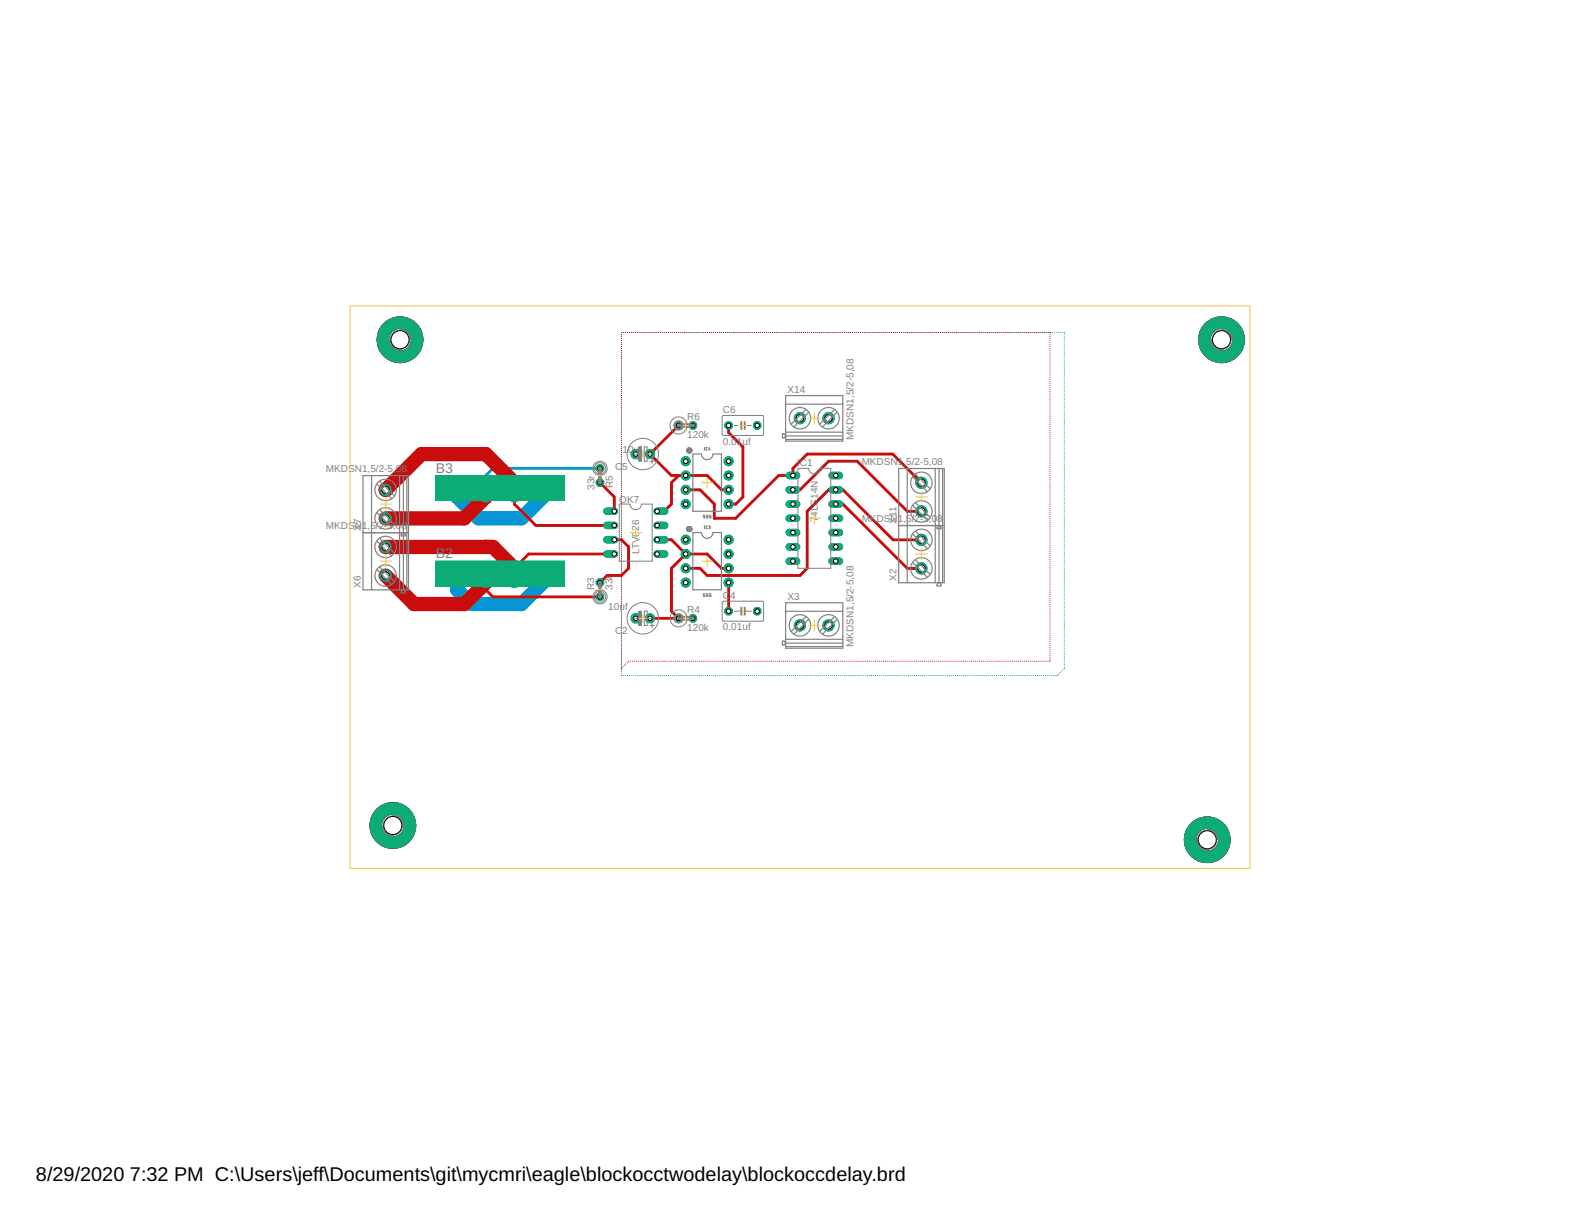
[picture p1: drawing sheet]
<svg xmlns="http://www.w3.org/2000/svg" width="279mm" height="216mm" viewBox="0 0 279 216" stroke-linecap="round" stroke-linejoin="round" font-family="sans-serif">
<defs><g id="words">
<g font-size="3.5">
<text x="6.4" y="209.9">8/29/2020</text>
<text x="23.1" y="209.9">7:32 PM C:\Users\jeff\Documents\git\mycmri\eagle\blockocctwodelay\blockoccdelay.brd</text>
</g>
<g font-size="2.5" fill="#808080">
<text x="77.4" y="84">B3</text>
<text x="77.4" y="99.2">B2</text>
</g>
<g font-size="1.8" fill="#808080">
<text x="140" y="69.9">X14</text>
<text x="122.1" y="74.6">R6</text>
<text x="122.1" y="77.8">120k</text>
<text x="128.5" y="73.4">C6</text>
<text x="57.9" y="83.9">MKDSN1,5/2-5,08</text>
<text x="109.3" y="83.5">C5</text>
<text x="110.6" y="80.6">10u</text>
<text x="113.6" y="80.6">f</text>
<text x="128.5" y="79">0.01uf</text>
<text x="141.7" y="82.8">IC1</text>
<text x="151.7" y="78.1" transform="rotate(-90 151.7 78.1)">MKDSN1,5/2-5,08</text>
<text x="153.2" y="82.6">MKDSN1,5/2-5,08</text>
<text x="105.7" y="87" transform="rotate(-90 105.7 87)">33r</text>
<text x="108.9" y="86.7" transform="rotate(-90 108.9 86.7)">R5</text>
<text x="110.1" y="89.3">OK7</text>
<text x="57.9" y="94">MKDSN1,5/2-5,0</text>
<text x="64.1" y="94.3" transform="rotate(-90 64.1 94.3)">X7</text>
<text x="71.4" y="94">8</text>
<text x="113.6" y="94.4" transform="rotate(-90 113.6 94.4)">26</text>
<text x="145.4" y="92.8" transform="rotate(-90 145.4 92.8)">7</text>
<text x="145.4" y="91.8" transform="rotate(-90 145.4 91.8)">4LS14N</text>
<text x="153.2" y="92.7">MKDSN1,5/2-5,0</text>
<text x="159.3" y="93" transform="rotate(-90 159.3 93)">X11</text>
<text x="166.6" y="92.7">8</text>
<text x="113.6" y="98.5" transform="rotate(-90 113.6 98.5)">LTV8</text>
<text x="64.1" y="104.5" transform="rotate(-90 64.1 104.5)">X6</text>
<text x="105.6" y="104.9" transform="rotate(-90 105.6 104.9)">R3</text>
<text x="108.9" y="104.9" transform="rotate(-90 108.9 104.9)">33r</text>
<text x="128.5" y="106.5">C</text>
<text x="129.8" y="106.5">4</text>
<text x="140" y="106.7">X3</text>
<text x="159.3" y="103.2" transform="rotate(-90 159.3 103.2)">X2</text>
<text x="108.1" y="108.5">10uf</text>
<text x="109.3" y="112.7">C2</text>
<text x="122.1" y="108.9">R4</text>
<text x="122.1" y="112.1">120k</text>
<text x="128.5" y="112">0.01uf</text>
<text x="151.7" y="115" transform="rotate(-90 151.7 115)">MKDSN1,5/2-5,08</text>
</g>
</g></defs>
<g fill="#0696d7" stroke="#0696d7" stroke-width=".18">
<path d="M67.1 143.7a4.1 4.1 0 0 1 6.3 1.1 4.1 4.1 0 0 1-2.6 5.8 4.1 4.1 0 0 1-5-3.9h2a2.04 2.04 0 0 1 3-1.8 2.04 2.04 0 0 1 .2 3.5 2.04 2.04 0 0 1-3.2-1.4v-.3h-2a4 4 0 0 1 1.3-3z" fill-rule="evenodd"/>
<path d="M68.3 57.4a4.1 4.1 0 0 1 6.4 1 4.1 4.1 0 0 1-2.6 5.9 4.1 4.1 0 0 1-5.1-3.9h2.1a2.04 2.04 0 0 1 3-1.8 2.04 2.04 0 0 1 .2 3.5 2.04 2.04 0 0 1-3.2-1.4v-.3h-2.1a4 4 0 0 1 1.3-3z" fill-rule="evenodd"/>
<path d="M214.4 57.4a4.1 4.1 0 0 1 6.3 1 4.1 4.1 0 0 1-2.6 5.9 4.1 4.1 0 0 1-5.1-3.9h2.1a2.04 2.04 0 0 1 3-1.8 2.04 2.04 0 0 1 .2 3.5 2.04 2.04 0 0 1-3.2-1.4v-.3h-2.1a4 4 0 0 1 1.4-3z" fill-rule="evenodd"/>
<path d="M211.8 146.2a4.1 4.1 0 0 1 6.3 1.1 4.1 4.1 0 0 1-2.5 5.9 4.1 4.1 0 0 1-5.1-4h2a2.04 2.04 0 0 1 3-1.7 2.04 2.04 0 0 1 .2 3.4 2.04 2.04 0 0 1-3.1-1.3l-.1-.4h-2a4 4 0 0 1 1.3-3z" fill-rule="evenodd"/>
<path d="M67.1 143.7a4.1 4.1 0 0 1 6.3 1.1 4.1 4.1 0 0 1-2.6 5.8 4.1 4.1 0 0 1-5-3.9h2a2.04 2.04 0 0 1 3-1.8 2.04 2.04 0 0 1 .2 3.5 2.04 2.04 0 0 1-3.2-1.4v-.3h-2a4 4 0 0 1 1.3-3z" fill-rule="evenodd"/>
<path d="M68.3 57.4a4.1 4.1 0 0 1 6.4 1 4.1 4.1 0 0 1-2.6 5.9 4.1 4.1 0 0 1-5.1-3.9h2.1a2.04 2.04 0 0 1 3-1.8 2.04 2.04 0 0 1 .2 3.5 2.04 2.04 0 0 1-3.2-1.4v-.3h-2.1a4 4 0 0 1 1.3-3z" fill-rule="evenodd"/>
<path d="M214.4 57.4a4.1 4.1 0 0 1 6.3 1 4.1 4.1 0 0 1-2.6 5.9 4.1 4.1 0 0 1-5.1-3.9h2.1a2.04 2.04 0 0 1 3-1.8 2.04 2.04 0 0 1 .2 3.5 2.04 2.04 0 0 1-3.2-1.4v-.3h-2.1a4 4 0 0 1 1.4-3z" fill-rule="evenodd"/>
<path d="M211.8 146.2a4.1 4.1 0 0 1 6.3 1.1 4.1 4.1 0 0 1-2.5 5.9 4.1 4.1 0 0 1-5.1-4h2a2.04 2.04 0 0 1 3-1.7 2.04 2.04 0 0 1 .2 3.4 2.04 2.04 0 0 1-3.1-1.3l-.1-.4h-2a4 4 0 0 1 1.3-3z" fill-rule="evenodd"/>
</g>
<g fill="none" stroke="#0696d7" stroke-width=".18">
<path d="M110.4 59.5h.1M110.4 59.8h.1M110.5 59.1h-.1M110.8 59.1h.1M111.1 59.1h.1M111.5 59.1h.1M111.8 59.1h.1M112.2 59.1h.1M112.5 59.1h.1M112.9 59.1h.1M113.2 59.1h.1M113.6 59.1h.1"/>
<path d="M113.9 59.1h.1M114.3 59.1h.1M114.6 59.1h.1M115 59.1h.1M115.3 59.1h.1M115.7 59.1h.1M116 59.1h.1M116.4 59.1h.1M116.7 59.1h.1M117.1 59.1h.1M117.4 59.1h.1M117.8 59.1h.1"/>
<path d="M118.1 59.1h.1M118.5 59.1h.1M118.8 59.1h.1M119.2 59.1h.1M119.5 59.1h.1M119.8 59.1h.1M120.2 59.1h.1M120.5 59.1h.1M120.9 59.1h.1M121.2 59.1h.1M121.6 59.1h.1M121.9 59.1h.1"/>
<path d="M122.3 59.1h.1M122.6 59.1h.1M123 59.1h.1M123.3 59.1h.1M123.7 59.1h.1M124 59.1h.1M124.4 59.1h.1M124.7 59.1h.1M125.1 59.1h.1M125.4 59.1h.1M125.8 59.1h.1M126.1 59.1h.1"/>
<path d="M126.5 59.1h.1M126.8 59.1h.1M127.2 59.1h.1M127.5 59.1h.1M127.9 59.1h.1M128.2 59.1h.1M128.6 59.1h.1M128.9 59.1h.1M129.2 59.1h.1M129.6 59.1h.1M129.9 59.1h.1M130.3 59.1h.1"/>
<path d="M130.6 59.1h.1M131 59.1h.1M131.3 59.1h.1M131.7 59.1h.1M132 59.1h.1M132.4 59.1h.1M132.7 59.1h.1M133.1 59.1h.1M133.4 59.1h.1M133.8 59.1h.1M134.1 59.1h.1M134.5 59.1h.1"/>
<path d="M134.8 59.1h.1M135.2 59.1h.1M135.5 59.1h.1M135.9 59.1h.1M136.2 59.1h.1M136.6 59.1h.1M136.9 59.1h.1M137.3 59.1h.1M137.6 59.1h.1M138 59.1h.1M138.3 59.1h.1M138.7 59.1h.1"/>
<path d="M139 59.1h.1M139.3 59.1h.1M139.7 59.1h.1M140 59.1h.1M140.4 59.1h.1M140.7 59.1h.1M141.1 59.1h.1M141.4 59.1h.1M141.8 59.1h.1M142.1 59.1h.1M142.5 59.1h.1M142.8 59.1h.1"/>
<path d="M143.2 59.1h.1M143.5 59.1h.1M143.9 59.1h.1M144.2 59.1h.1M144.6 59.1h.1M144.9 59.1h.1M145.3 59.1h.1M145.6 59.1h.1M146 59.1h.1M146.3 59.1h.1M146.7 59.1h.1M147 59.1h.1"/>
<path d="M147.4 59.1h.1M147.7 59.1h.1M148.1 59.1h.1M148.4 59.1h.1M148.8 59.1h.1M149.1 59.1h.1M149.4 59.1h.1M149.8 59.1h.1M150.1 59.1h.1M150.5 59.1h.1M150.8 59.1h.1M151.2 59.1h.1"/>
<path d="M151.5 59.1h.1M151.9 59.1h.1M152.2 59.1h.1M152.6 59.1h.1M152.9 59.1h.1M153.3 59.1h.1M153.6 59.1h.1M154 59.1h.1M154.3 59.1h.1M154.7 59.1h.1M155 59.1h.1M155.4 59.1h.1"/>
<path d="M155.7 59.1h.1M156.1 59.1h.1M156.4 59.1h.1M156.8 59.1h.1M157.1 59.1h.1M157.5 59.1h.1M157.8 59.1h.1M158.2 59.1h.1M158.5 59.1h.1M158.8 59.1h.1M159.2 59.1h.1M159.5 59.1h.1"/>
<path d="M159.9 59.1h.1M160.2 59.1h.1M160.6 59.1h.1M160.9 59.1h.1M161.3 59.1h.1M161.6 59.1h.1M162 59.1h.1M162.3 59.1h.1M162.7 59.1h.1M163 59.1h.1M163.4 59.1h.1M163.7 59.1h.1"/>
<path d="M164.1 59.1h.1M164.4 59.1h.1M164.8 59.1h.1M165.1 59.1h.1M165.5 59.1h.1M165.8 59.1h.1M166.2 59.1h.1M166.5 59.1h.1M166.9 59.1h.1M167.2 59.1h.1M167.6 59.1h.1M167.9 59.1h.1"/>
<path d="M168.3 59.1h.1M168.6 59.1h.1M168.9 59.1h.1M169.3 59.1h.1M169.6 59.1h.1M170 59.1h.1M170.3 59.1h.1M170.7 59.1h.1M171 59.1h.1M171.4 59.1h.1M171.7 59.1h.1M172.1 59.1h.1"/>
<path d="M172.4 59.1h.1M172.8 59.1h.1M173.1 59.1h.1M173.5 59.1h.1M173.8 59.1h.1M174.2 59.1h.1M174.5 59.1h.1M174.9 59.1h.1M175.2 59.1h.1M175.6 59.1h.1M175.9 59.1h.1M176.3 59.1h.1"/>
<path d="M176.6 59.1h.1M177 59.1h.1M177.3 59.1h.1M177.7 59.1h.1M178 59.1h.1M178.3 59.1h.1M178.7 59.1h.1M179 59.1h.1M179.4 59.1h.1M179.7 59.1h.1M180.1 59.1h.1M180.4 59.1h.1"/>
<path d="M180.8 59.1h.1M181.1 59.1h.1M181.5 59.1h.1M181.8 59.1h.1M182.2 59.1h.1M182.5 59.1h.1M182.9 59.1h.1M183.2 59.1h.1M183.6 59.1h.1M183.9 59.1h.1M184.3 59.1h.1M184.6 59.1h.1"/>
<path d="M185 59.1h.1M185.3 59.1h.1M185.7 59.1h.1M186 59.1h.1M186.4 59.1h.1M186.7 59.1h.1M187 59.1h.1M187.4 59.1h.1M187.7 59.1h.1M188.1 59.1h.1M188.4 59.1h.1M188.8 59.1h.1"/>
<path d="M189.1 59.1h.1M189.2 59.5h.1M189.2 59.8h.1M110.4 60.2h.1M110.4 60.5h.1M110.4 60.8v.1M110.4 61.2h.1M110.4 61.5v.1M110.4 61.9h.1M110.4 62.2v.1M110.4 62.6h.1M110.4 62.9v.1"/>
<path d="M110.4 63.3h.1M110.4 63.6v.1M110.4 64h.1M110.4 64.3v.1M110.4 64.7h.1M110.4 65v.1M110.4 65.4h.1M110.4 65.7v.1M110.4 66.1h.1M110.4 66.4v.1M110.4 66.8h.1M110.4 67.1h.1"/>
<path d="M110.4 67.5h.1M110.4 67.8h.1M110.4 68.2h.1M110.4 68.5h.1M110.4 68.9h.1M110.4 69.2h.1M110.4 69.5v.1M110.4 69.9h.1M110.4 70.2v.1M110.4 70.6h.1M110.4 70.9v.1M110.4 71.3h.1"/>
<path d="M110.4 71.6v.1M110.4 72h.1M110.4 72.3v.1M110.4 72.7h.1M110.4 73v.1M110.4 73.4h.1M110.4 73.7v.1M110.4 74.1h.1M110.4 74.4v.1M110.4 74.8h.1M110.4 75.1h.1M110.4 75.5h.1"/>
<path d="M110.4 75.8h.1M110.4 76.2h.1M110.4 76.5h.1M110.4 76.9h.1M110.4 77.2h.1M110.4 77.5v.1M110.4 77.9h.1M110.4 78.2v.1M110.4 78.6h.1M110.4 78.9v.1M110.4 79.3h.1M110.4 79.6v.1"/>
<path d="M110.4 80h.1M189.2 60.2h.1M189.2 60.5h.1M189.2 60.9h.1M189.2 61.2h.1M189.2 61.6h.1M189.2 61.9h.1M189.2 62.3h.1M189.2 62.6h.1M189.2 62.9v.1M189.2 63.3h.1M189.2 63.6v.1"/>
<path d="M189.2 64h.1M189.2 64.3v.1M189.2 64.7h.1M189.2 65v.1M189.2 65.4h.1M189.2 65.7v.1M189.2 66.1h.1M189.2 66.4v.1M189.2 66.8h.1M189.2 67.1v.1M189.2 67.5h.1M189.2 67.8v.1"/>
<path d="M189.2 68.2h.1M189.2 68.5v.1M189.2 68.9h.1M189.2 69.2v.1M189.2 69.6h.1M189.2 69.9v.1M189.2 70.3h.1M189.2 70.6v.1M189.2 71h.1M189.2 71.3v.1M189.2 71.6v.1M189.2 72v.1"/>
<path d="M189.2 72.3v.1M189.2 72.7h.1M189.2 73v.1M189.2 73.4h.1M189.2 73.7v.1M189.2 74.1h.1M189.2 74.4v.1M189.2 74.8h.1M189.2 75.1v.1M189.2 75.5h.1M189.2 75.8v.1M189.2 76.2h.1"/>
<path d="M189.2 76.5v.1M189.2 76.9h.1M189.2 77.2v.1M189.2 77.6h.1M189.2 77.9v.1M189.2 78.3h.1M189.2 78.6v.1M189.2 79h.1M189.2 79.3v.1M189.2 79.7h.1M110.4 80.3v.1M110.4 80.7h.1"/>
<path d="M110.4 81v.1M110.4 81.4h.1M110.4 81.7v.1M110.4 82.1h.1M110.4 82.4v.1M110.4 82.8h.1M110.4 83.1h.1M110.4 83.5h.1M110.4 83.8h.1M110.4 84.2h.1M110.4 84.5h.1M110.4 84.9h.1"/>
<path d="M110.4 85.2h.1M110.4 85.6h.1M110.4 85.9h.1M110.4 86.2v.1M110.4 86.6h.1M110.4 86.9v.1M110.4 87.3h.1M110.4 87.6v.1M110.4 88h.1M110.4 88.3v.1M110.4 88.7h.1M110.4 89v.1"/>
<path d="M110.4 89.4h.1M110.4 89.7v.1M110.4 90.1h.1M110.4 90.4v.1M110.4 90.8h.1M110.4 91.1v.1M110.4 91.5h.1M110.4 91.8h.1M110.4 92.2h.1M110.4 92.5h.1M110.4 92.9h.1M110.4 93.2h.1"/>
<path d="M110.4 93.6h.1M110.4 93.9h.1M110.4 94.2v.1M110.4 94.6h.1M110.4 94.9v.1M110.4 95.3h.1M110.4 95.6v.1M110.4 96h.1M110.4 96.3v.1M110.4 96.7h.1M110.4 97v.1M110.4 97.4h.1"/>
<path d="M110.4 97.7v.1M110.4 98.1h.1M110.4 98.4v.1M110.4 98.8h.1M110.4 99.1v.1M110.4 99.5h.1M110.4 99.8h.1M189.2 80v.1M189.2 80.4h.1M189.2 80.7v.1M189.2 81.1h.1M189.2 81.4h.1"/>
<path d="M189.2 81.8h.1M189.2 82.1h.1M189.2 82.5h.1M189.2 82.8h.1M189.2 83.2h.1M189.2 83.5h.1M189.2 83.9h.1M189.2 84.2h.1M189.2 84.6h.1M189.2 84.9h.1M189.2 85.3h.1M189.2 85.6h.1"/>
<path d="M189.2 86h.1M189.2 86.3h.1M189.2 86.6v.1M189.2 87h.1M189.2 87.3v.1M189.2 87.7h.1M189.2 88v.1M189.2 88.4h.1M189.2 88.7v.1M189.2 89.1h.1M189.2 89.4v.1M189.2 89.8h.1"/>
<path d="M189.2 90.1v.1M189.2 90.5h.1M189.2 90.8v.1M189.2 91.2h.1M189.2 91.5v.1M189.2 91.9h.1M189.2 92.2v.1M189.2 92.6h.1M189.2 92.9v.1M189.2 93.3h.1M189.2 93.6v.1M189.2 94h.1"/>
<path d="M189.2 94.3v.1M189.2 94.7h.1M189.2 95v.1M189.2 95.4h.1M189.2 95.7v.1M189.2 96.1h.1M189.2 96.4v.1M189.2 96.8h.1M189.2 97.1v.1M189.2 97.5h.1M189.2 97.8v.1M189.2 98.1v.1"/>
<path d="M189.2 98.5v.1M189.2 98.8v.1M189.2 99.2h.1M189.2 99.5v.1M189.2 99.9h.1M110.4 100.2h.1M110.4 100.5h.1M110.4 100.9h.1M110.4 101.2h.1M110.4 101.6h.1M110.4 101.9h.1M110.4 102.2v.1"/>
<path d="M110.4 102.6h.1M110.4 102.9v.1M110.4 103.3h.1M110.4 103.6v.1M110.4 104h.1M110.4 104.3v.1M110.4 104.7h.1M110.4 105v.1M110.4 105.4h.1M110.4 105.7v.1M110.4 106.1h.1M110.4 106.4v.1"/>
<path d="M110.4 106.8h.1M110.4 107.1v.1M110.4 107.5h.1M110.4 107.8v.1M110.4 108.2h.1M110.4 108.5h.1M110.4 108.9h.1M110.4 109.2h.1M110.4 109.6h.1M110.4 109.9h.1M110.4 110.3h.1M110.4 110.6h.1"/>
<path d="M110.4 110.9v.1M110.4 111.3h.1M110.4 111.6v.1M110.4 112h.1M110.4 112.3v.1M110.4 112.7h.1M110.4 113v.1M110.4 113.4h.1M110.4 113.7v.1M110.4 114.1h.1M110.4 114.4v.1M110.4 114.8h.1"/>
<path d="M110.4 115.1v.1M110.4 115.5h.1M110.4 115.8v.1M110.4 116.2h.1M110.4 116.5h.1M110.4 116.9h.1M110.4 117.2h.1M110.4 117.6h.1M110.4 117.9h.1M110.4 118.3h.1M110.4 118.6h.1M110.4 118.9v.1"/>
<path d="M110.4 119.3h.1M110.4 119.6v.1M110.4 120h.1M187.9 120h.1M188.2 119.8h.1M188.4 119.5h.1M188.7 119.3h-.1M188.9 119h.1M189.2 100.2v.1M189.2 100.6h.1M189.2 100.9v.1M189.2 101.3h.1"/>
<path d="M189.2 101.6v.1M189.2 102h.1M189.2 102.3v.1M189.2 102.7h.1M189.2 103v.1M189.2 103.4h.1M189.2 103.7v.1M189.2 104.1h.1M189.2 104.4v.1M189.2 104.8h.1M189.2 105.1v.1M189.2 105.5h.1"/>
<path d="M189.2 105.8v.1M189.2 106.2h.1M189.2 106.5v.1M189.2 106.9h.1M189.2 107.2v.1M189.2 107.6h.1M189.2 107.9h.1M189.2 108.3h.1M189.2 108.6h.1M189.2 109h.1M189.2 109.3h.1M189.2 109.7h.1"/>
<path d="M189.2 110h.1M189.2 110.3v.1M189.2 110.7h.1M189.2 111v.1M189.2 111.4h.1M189.2 111.7v.1M189.2 112.1h.1M189.2 112.4v.1M189.2 112.8h.1M189.2 113.1v.1M189.2 113.5h.1M189.2 113.8v.1"/>
<path d="M189.2 114.2h.1M189.2 114.5v.1M189.2 114.9h.1M189.2 115.2v.1M189.2 115.6h.1M189.2 115.9v.1M189.2 116.3h.1M189.2 116.6v.1M189.2 117h.1M189.2 117.3v.1M189.2 117.7h.1M189.2 118v.1"/>
<path d="M189.2 118.4h.1M189.2 118.7v.1M189.2 118.8h-.1M110.8 120h.1M111.1 120h.1M111.5 120h.1M111.8 120h.1M112.2 120h.1M112.5 120h.1M112.9 120h.1M113.2 120h.1M113.6 120h.1"/>
<path d="M113.9 120h.1M114.3 120h.1M114.6 120h.1M115 120h.1M115.3 120h.1M115.7 120h.1M116 120h.1M116.4 120h.1M116.7 120h.1M117.1 120h.1M117.4 120h.1M117.8 120h.1"/>
<path d="M118.1 120h.1M118.4 120h.1M118.8 120h.1M119.1 120h.1M119.5 120h.1M119.8 120h.1M120.2 120h.1M120.5 120h.1M120.9 120h.1M121.2 120h.1M121.6 120h.1M121.9 120h.1"/>
<path d="M122.3 120h.1M122.6 120h.1M123 120h.1M123.3 120h.1M123.7 120h.1M124 120h.1M124.3 120h.1M124.7 120h.1M125 120h.1M125.4 120h.1M125.7 120h.1M126.1 120h.1"/>
<path d="M126.4 120h.1M126.8 120h.1M127.1 120h.1M127.5 120h.1M127.8 120h.1M128.2 120h.1M128.5 120h.1M128.9 120h.1M129.2 120h.1M129.5 120h.1M129.9 120h.1M130.2 120h.1"/>
<path d="M130.6 120h.1M130.9 120h.1M131.3 120h.1M131.6 120h.1M132 120h.1M132.3 120h.1M132.7 120h.1M133 120h.1M133.4 120h.1M133.7 120h.1M134.1 120h.1M134.4 120h.1"/>
<path d="M134.7 120h.1M135.1 120h.1M135.4 120h.1M135.8 120h.1M136.1 120h.1M136.5 120h.1M136.8 120h.1M137.2 120h.1M137.5 120h.1M137.9 120h.1M138.2 120h.1M138.6 120h.1"/>
<path d="M138.9 120h.1M139.3 120h.1M139.6 120h.1M140 120h.1M140.3 120h.1M140.7 120h.1M141 120h.1M141.4 120h.1M141.7 120h.1M142 120h.1M142.4 120h.1M142.7 120h.1"/>
<path d="M143.1 120h.1M143.4 120h.1M143.8 120h.1M144.1 120h.1M144.5 120h.1M144.8 120h.1M145.2 120h.1M145.5 120h.1M145.9 120h.1M146.2 120h.1M146.6 120h.1M146.9 120h.1"/>
<path d="M147.3 120h.1M147.6 120h.1M147.9 120h.1M148.3 120h.1M148.6 120h.1M149 120h.1M149.3 120h.1M149.7 120h.1M150 120h.1M150.4 120h.1M150.7 120h.1M151.1 120h.1"/>
<path d="M151.4 120h.1M151.8 120h.1M152.1 120h.1M152.5 120h.1M152.8 120h.1M153.1 120h.1M153.5 120h.1M153.8 120h.1M154.2 120h.1M154.5 120h.1M154.9 120h.1M155.2 120h.1"/>
<path d="M155.6 120h.1M155.9 120h.1M156.3 120h.1M156.6 120h.1M157 120h.1M157.3 120h.1M157.7 120h.1M158 120h.1M158.3 120h.1M158.7 120h.1M159 120h.1M159.4 120h.1"/>
<path d="M159.7 120h.1M160.1 120h.1M160.4 120h.1M160.8 120h.1M161.1 120h.1M161.5 120h.1M161.8 120h.1M162.2 120h.1M162.5 120h.1M162.9 120h.1M163.2 120h.1M163.6 120h.1"/>
<path d="M163.9 120h.1M164.3 120h.1M164.6 120h.1M165 120h.1M165.3 120h.1M165.7 120h.1M166 120h.1M166.3 120h.1M166.7 120h.1M167 120h.1M167.4 120h.1M167.7 120h.1"/>
<path d="M168.1 120h.1M168.4 120h.1M168.8 120h.1M169.1 120h.1M169.5 120h.1M169.8 120h.1M170.2 120h.1M170.5 120h.1M170.9 120h.1M171.2 120h.1M171.6 120h.1M171.9 120h.1"/>
<path d="M172.2 120h.1M172.6 120h.1M172.9 120h.1M173.3 120h.1M173.6 120h.1M174 120h.1M174.3 120h.1M174.7 120h.1M175 120h.1M175.4 120h.1M175.7 120h.1M176.1 120h.1"/>
<path d="M176.4 120h.1M176.8 120h.1M177.1 120h.1M177.4 120h.1M177.8 120h.1M178.1 120h.1M178.5 120h.1M178.8 120h.1M179.2 120h.1M179.5 120h.1M179.9 120h.1M180.2 120h.1"/>
<path d="M180.6 120h.1M180.9 120h.1M181.3 120h.1M181.6 120h.1M182 120h.1M182.3 120h.1M182.6 120h.1M183 120h.1M183.3 120h.1M183.7 120h.1M184 120h.1M184.4 120h.1"/>
<path d="M184.7 120h.1M185.1 120h.1M185.4 120h.1M185.8 120h.1M186.1 120h.1M186.5 120h.1M186.8 120h.1M187.2 120h.1M187.5 120h.1"/>
</g>
<path d="M81.3 87v1.3l3.8 3.8h7.6l3.8-3.8v-1.3M81.3 102.3v2.5l2.5 2.5h8.9l3.8-3.8v-1.2" fill="none" stroke="#0696d7" stroke-width="2.5"/>
<path d="M106.6 83.2h-19l-1.3 1.3v2.5" fill="none" stroke="#0696d7" stroke-width=".51"/>
<path d="M81.3 101.1v2.3" fill="none" stroke="#0dab76" stroke-width="2.3"/>
<circle cx="81.3" cy="102.3" r=".74" fill="#fff" stroke="#000" stroke-width=".18"/>
<path d="M86.3 101.1v2.3" fill="none" stroke="#0dab76" stroke-width="2.3"/>
<circle cx="86.3" cy="102.3" r=".74" fill="#fff" stroke="#000" stroke-width=".18"/>
<path d="M91.4 101.1v2.3" fill="none" stroke="#0dab76" stroke-width="2.3"/>
<circle cx="91.4" cy="102.3" r=".74" fill="#fff" stroke="#000" stroke-width=".18"/>
<path d="M96.5 101.1v2.3" fill="none" stroke="#0dab76" stroke-width="2.3"/>
<circle cx="96.5" cy="102.3" r=".74" fill="#fff" stroke="#000" stroke-width=".18"/>
<path d="M81.3 85.9v2.3" fill="none" stroke="#0dab76" stroke-width="2.3"/>
<circle cx="81.3" cy="87" r=".74" fill="#fff" stroke="#000" stroke-width=".18"/>
<path d="M86.3 85.9v2.3" fill="none" stroke="#0dab76" stroke-width="2.3"/>
<circle cx="86.3" cy="87" r=".74" fill="#fff" stroke="#000" stroke-width=".18"/>
<path d="M91.4 85.9v2.3" fill="none" stroke="#0dab76" stroke-width="2.3"/>
<circle cx="91.4" cy="87" r=".74" fill="#fff" stroke="#000" stroke-width=".18"/>
<path d="M96.5 85.9v2.3" fill="none" stroke="#0dab76" stroke-width="2.3"/>
<circle cx="96.5" cy="87" r=".74" fill="#fff" stroke="#000" stroke-width=".18"/>
<circle cx="113" cy="109.9" r=".87" fill="#0dab76" stroke="#0dab76" stroke-width=".18"/>
<circle cx="113" cy="109.9" r=".4" fill="#fff" stroke="#000" stroke-width=".18"/>
<circle cx="115.5" cy="109.9" r=".8" fill="#0dab76" stroke="#0dab76" stroke-width=".18"/>
<circle cx="115.5" cy="109.9" r=".4" fill="#fff" stroke="#000" stroke-width=".18"/>
<circle cx="129.5" cy="108.6" r=".71" fill="#0dab76" stroke="#0dab76" stroke-width=".18"/>
<circle cx="129.5" cy="108.6" r=".4" fill="#fff" stroke="#000" stroke-width=".18"/>
<circle cx="134.6" cy="108.6" r=".71" fill="#0dab76" stroke="#0dab76" stroke-width=".18"/>
<circle cx="134.6" cy="108.6" r=".4" fill="#fff" stroke="#000" stroke-width=".18"/>
<circle cx="113" cy="80.7" r=".87" fill="#0dab76" stroke="#0dab76" stroke-width=".18"/>
<circle cx="113" cy="80.7" r=".4" fill="#fff" stroke="#000" stroke-width=".18"/>
<circle cx="115.5" cy="80.7" r=".8" fill="#0dab76" stroke="#0dab76" stroke-width=".18"/>
<circle cx="115.5" cy="80.7" r=".4" fill="#fff" stroke="#000" stroke-width=".18"/>
<circle cx="129.5" cy="75.6" r=".71" fill="#0dab76" stroke="#0dab76" stroke-width=".18"/>
<circle cx="129.5" cy="75.6" r=".4" fill="#fff" stroke="#000" stroke-width=".18"/>
<circle cx="134.6" cy="75.6" r=".71" fill="#0dab76" stroke="#0dab76" stroke-width=".18"/>
<circle cx="134.6" cy="75.6" r=".4" fill="#fff" stroke="#000" stroke-width=".18"/>
<path d="M140.3 84.5h1.3" fill="none" stroke="#0dab76" stroke-width="1.3"/>
<circle cx="140.9" cy="84.5" r=".4" fill="#fff" stroke="#000" stroke-width=".18"/>
<path d="M140.3 87h1.3" fill="none" stroke="#0dab76" stroke-width="1.3"/>
<circle cx="140.9" cy="87" r=".4" fill="#fff" stroke="#000" stroke-width=".18"/>
<path d="M140.3 99.7h1.3" fill="none" stroke="#0dab76" stroke-width="1.3"/>
<circle cx="140.9" cy="99.7" r=".4" fill="#fff" stroke="#000" stroke-width=".18"/>
<path d="M147.9 99.7h1.3" fill="none" stroke="#0dab76" stroke-width="1.3"/>
<circle cx="148.5" cy="99.7" r=".4" fill="#fff" stroke="#000" stroke-width=".18"/>
<path d="M140.3 89.6h1.3" fill="none" stroke="#0dab76" stroke-width="1.3"/>
<circle cx="140.9" cy="89.6" r=".4" fill="#fff" stroke="#000" stroke-width=".18"/>
<path d="M140.3 92.1h1.3" fill="none" stroke="#0dab76" stroke-width="1.3"/>
<circle cx="140.9" cy="92.1" r=".4" fill="#fff" stroke="#000" stroke-width=".18"/>
<path d="M140.3 97.2h1.3" fill="none" stroke="#0dab76" stroke-width="1.3"/>
<circle cx="140.9" cy="97.2" r=".4" fill="#fff" stroke="#000" stroke-width=".18"/>
<path d="M140.3 94.6h1.3" fill="none" stroke="#0dab76" stroke-width="1.3"/>
<circle cx="140.9" cy="94.6" r=".4" fill="#fff" stroke="#000" stroke-width=".18"/>
<path d="M147.9 97.2h1.3" fill="none" stroke="#0dab76" stroke-width="1.3"/>
<circle cx="148.5" cy="97.2" r=".4" fill="#fff" stroke="#000" stroke-width=".18"/>
<path d="M147.9 94.6h1.3" fill="none" stroke="#0dab76" stroke-width="1.3"/>
<circle cx="148.5" cy="94.6" r=".4" fill="#fff" stroke="#000" stroke-width=".18"/>
<path d="M147.9 92.1h1.3" fill="none" stroke="#0dab76" stroke-width="1.3"/>
<circle cx="148.5" cy="92.1" r=".4" fill="#fff" stroke="#000" stroke-width=".18"/>
<path d="M147.9 89.6h1.3" fill="none" stroke="#0dab76" stroke-width="1.3"/>
<circle cx="148.5" cy="89.6" r=".4" fill="#fff" stroke="#000" stroke-width=".18"/>
<path d="M147.9 87h1.3" fill="none" stroke="#0dab76" stroke-width="1.3"/>
<circle cx="148.5" cy="87" r=".4" fill="#fff" stroke="#000" stroke-width=".18"/>
<path d="M147.9 84.5h1.3" fill="none" stroke="#0dab76" stroke-width="1.3"/>
<circle cx="148.5" cy="84.5" r=".4" fill="#fff" stroke="#000" stroke-width=".18"/>
<circle cx="121.9" cy="95.9" r=".8" fill="#0dab76" stroke="#0dab76" stroke-width=".18"/>
<circle cx="121.9" cy="95.9" r=".4" fill="#fff" stroke="#000" stroke-width=".18"/>
<circle cx="121.9" cy="98.4" r=".8" fill="#0dab76" stroke="#0dab76" stroke-width=".18"/>
<circle cx="121.9" cy="98.4" r=".4" fill="#fff" stroke="#000" stroke-width=".18"/>
<circle cx="129.5" cy="98.4" r=".8" fill="#0dab76" stroke="#0dab76" stroke-width=".18"/>
<circle cx="129.5" cy="98.4" r=".4" fill="#fff" stroke="#000" stroke-width=".18"/>
<circle cx="129.5" cy="95.9" r=".8" fill="#0dab76" stroke="#0dab76" stroke-width=".18"/>
<circle cx="129.5" cy="95.9" r=".4" fill="#fff" stroke="#000" stroke-width=".18"/>
<circle cx="121.9" cy="101" r=".8" fill="#0dab76" stroke="#0dab76" stroke-width=".18"/>
<circle cx="121.9" cy="101" r=".4" fill="#fff" stroke="#000" stroke-width=".18"/>
<circle cx="121.9" cy="103.5" r=".8" fill="#0dab76" stroke="#0dab76" stroke-width=".18"/>
<circle cx="121.9" cy="103.5" r=".4" fill="#fff" stroke="#000" stroke-width=".18"/>
<circle cx="129.5" cy="101" r=".8" fill="#0dab76" stroke="#0dab76" stroke-width=".18"/>
<circle cx="129.5" cy="101" r=".4" fill="#fff" stroke="#000" stroke-width=".18"/>
<circle cx="129.5" cy="103.5" r=".8" fill="#0dab76" stroke="#0dab76" stroke-width=".18"/>
<circle cx="129.5" cy="103.5" r=".4" fill="#fff" stroke="#000" stroke-width=".18"/>
<circle cx="121.9" cy="82" r=".8" fill="#0dab76" stroke="#0dab76" stroke-width=".18"/>
<circle cx="121.9" cy="82" r=".4" fill="#fff" stroke="#000" stroke-width=".18"/>
<circle cx="121.9" cy="84.5" r=".8" fill="#0dab76" stroke="#0dab76" stroke-width=".18"/>
<circle cx="121.9" cy="84.5" r=".4" fill="#fff" stroke="#000" stroke-width=".18"/>
<circle cx="129.5" cy="84.5" r=".8" fill="#0dab76" stroke="#0dab76" stroke-width=".18"/>
<circle cx="129.5" cy="84.5" r=".4" fill="#fff" stroke="#000" stroke-width=".18"/>
<circle cx="129.5" cy="82" r=".8" fill="#0dab76" stroke="#0dab76" stroke-width=".18"/>
<circle cx="129.5" cy="82" r=".4" fill="#fff" stroke="#000" stroke-width=".18"/>
<circle cx="121.9" cy="87" r=".8" fill="#0dab76" stroke="#0dab76" stroke-width=".18"/>
<circle cx="121.9" cy="87" r=".4" fill="#fff" stroke="#000" stroke-width=".18"/>
<circle cx="121.9" cy="89.6" r=".8" fill="#0dab76" stroke="#0dab76" stroke-width=".18"/>
<circle cx="121.9" cy="89.6" r=".4" fill="#fff" stroke="#000" stroke-width=".18"/>
<circle cx="129.5" cy="87" r=".8" fill="#0dab76" stroke="#0dab76" stroke-width=".18"/>
<circle cx="129.5" cy="87" r=".4" fill="#fff" stroke="#000" stroke-width=".18"/>
<circle cx="129.5" cy="89.6" r=".8" fill="#0dab76" stroke="#0dab76" stroke-width=".18"/>
<circle cx="129.5" cy="89.6" r=".4" fill="#fff" stroke="#000" stroke-width=".18"/>
<path d="M107.9 90.8h1.3" fill="none" stroke="#0dab76" stroke-width="1.3"/>
<circle cx="109.2" cy="90.8" r=".4" fill="#fff" stroke="#000" stroke-width=".18"/>
<path d="M107.9 93.4h1.3" fill="none" stroke="#0dab76" stroke-width="1.3"/>
<circle cx="109.2" cy="93.4" r=".4" fill="#fff" stroke="#000" stroke-width=".18"/>
<path d="M116.8 93.4h1.3" fill="none" stroke="#0dab76" stroke-width="1.3"/>
<circle cx="116.8" cy="93.4" r=".4" fill="#fff" stroke="#000" stroke-width=".18"/>
<path d="M116.8 90.8h1.3" fill="none" stroke="#0dab76" stroke-width="1.3"/>
<circle cx="116.8" cy="90.8" r=".4" fill="#fff" stroke="#000" stroke-width=".18"/>
<path d="M107.9 95.9h1.3" fill="none" stroke="#0dab76" stroke-width="1.3"/>
<circle cx="109.2" cy="95.9" r=".4" fill="#fff" stroke="#000" stroke-width=".18"/>
<path d="M107.9 98.4h1.3" fill="none" stroke="#0dab76" stroke-width="1.3"/>
<circle cx="109.2" cy="98.4" r=".4" fill="#fff" stroke="#000" stroke-width=".18"/>
<path d="M116.8 95.9h1.3" fill="none" stroke="#0dab76" stroke-width="1.3"/>
<circle cx="116.8" cy="95.9" r=".4" fill="#fff" stroke="#000" stroke-width=".18"/>
<path d="M116.8 98.4h1.3" fill="none" stroke="#0dab76" stroke-width="1.3"/>
<circle cx="116.8" cy="98.4" r=".4" fill="#fff" stroke="#000" stroke-width=".18"/>
<circle cx="106.6" cy="106.1" r=".71" fill="#0dab76" stroke="#0dab76" stroke-width=".18"/>
<circle cx="106.6" cy="106.1" r=".4" fill="#fff" stroke="#000" stroke-width=".18"/>
<circle cx="106.6" cy="103.5" r=".71" fill="#0dab76" stroke="#0dab76" stroke-width=".18"/>
<circle cx="106.6" cy="103.5" r=".4" fill="#fff" stroke="#000" stroke-width=".18"/>
<circle cx="120.6" cy="109.9" r=".71" fill="#0dab76" stroke="#0dab76" stroke-width=".18"/>
<circle cx="120.6" cy="109.9" r=".4" fill="#fff" stroke="#000" stroke-width=".18"/>
<circle cx="123.1" cy="109.9" r=".71" fill="#0dab76" stroke="#0dab76" stroke-width=".18"/>
<circle cx="123.1" cy="109.9" r=".4" fill="#fff" stroke="#000" stroke-width=".18"/>
<circle cx="106.6" cy="83.2" r=".71" fill="#0dab76" stroke="#0dab76" stroke-width=".18"/>
<circle cx="106.6" cy="83.2" r=".4" fill="#fff" stroke="#000" stroke-width=".18"/>
<circle cx="106.6" cy="85.8" r=".71" fill="#0dab76" stroke="#0dab76" stroke-width=".18"/>
<circle cx="106.6" cy="85.8" r=".4" fill="#fff" stroke="#000" stroke-width=".18"/>
<circle cx="120.6" cy="75.6" r=".71" fill="#0dab76" stroke="#0dab76" stroke-width=".18"/>
<circle cx="120.6" cy="75.6" r=".4" fill="#fff" stroke="#000" stroke-width=".18"/>
<circle cx="123.1" cy="75.6" r=".71" fill="#0dab76" stroke="#0dab76" stroke-width=".18"/>
<circle cx="123.1" cy="75.6" r=".4" fill="#fff" stroke="#000" stroke-width=".18"/>
<circle cx="163.8" cy="90.9" r=".99" fill="#0dab76" stroke="#0dab76" stroke-width=".18"/>
<circle cx="163.8" cy="90.9" r=".66" fill="#fff" stroke="#000" stroke-width=".18"/>
<circle cx="163.8" cy="85.8" r=".99" fill="#0dab76" stroke="#0dab76" stroke-width=".18"/>
<circle cx="163.8" cy="85.8" r=".66" fill="#fff" stroke="#000" stroke-width=".18"/>
<circle cx="142.2" cy="74.3" r=".99" fill="#0dab76" stroke="#0dab76" stroke-width=".18"/>
<circle cx="142.2" cy="74.3" r=".66" fill="#fff" stroke="#000" stroke-width=".18"/>
<circle cx="147.3" cy="74.3" r=".99" fill="#0dab76" stroke="#0dab76" stroke-width=".18"/>
<circle cx="147.3" cy="74.3" r=".66" fill="#fff" stroke="#000" stroke-width=".18"/>
<circle cx="163.8" cy="101" r=".99" fill="#0dab76" stroke="#0dab76" stroke-width=".18"/>
<circle cx="163.8" cy="101" r=".66" fill="#fff" stroke="#000" stroke-width=".18"/>
<circle cx="163.8" cy="95.9" r=".99" fill="#0dab76" stroke="#0dab76" stroke-width=".18"/>
<circle cx="163.8" cy="95.9" r=".66" fill="#fff" stroke="#000" stroke-width=".18"/>
<circle cx="142.2" cy="111.1" r=".99" fill="#0dab76" stroke="#0dab76" stroke-width=".18"/>
<circle cx="142.2" cy="111.1" r=".66" fill="#fff" stroke="#000" stroke-width=".18"/>
<circle cx="147.3" cy="111.1" r=".99" fill="#0dab76" stroke="#0dab76" stroke-width=".18"/>
<circle cx="147.3" cy="111.1" r=".66" fill="#fff" stroke="#000" stroke-width=".18"/>
<circle cx="68.5" cy="102.3" r=".99" fill="#0dab76" stroke="#0dab76" stroke-width=".18"/>
<circle cx="68.5" cy="102.3" r=".66" fill="#fff" stroke="#000" stroke-width=".18"/>
<circle cx="68.5" cy="97.2" r=".99" fill="#0dab76" stroke="#0dab76" stroke-width=".18"/>
<circle cx="68.5" cy="97.2" r=".66" fill="#fff" stroke="#000" stroke-width=".18"/>
<circle cx="68.5" cy="92.1" r=".99" fill="#0dab76" stroke="#0dab76" stroke-width=".18"/>
<circle cx="68.5" cy="92.1" r=".66" fill="#fff" stroke="#000" stroke-width=".18"/>
<circle cx="68.5" cy="87.1" r=".99" fill="#0dab76" stroke="#0dab76" stroke-width=".18"/>
<circle cx="68.5" cy="87.1" r=".66" fill="#fff" stroke="#000" stroke-width=".18"/>
<g fill="none" stroke="#c90d0c" stroke-width=".18">
<path d="M110.4 59.5h.1M110.4 59.8h.1M110.5 59.1h-.1M110.8 59.1h.1M111.1 59.1h.1M111.5 59.1h.1M111.8 59.1h.1M112.2 59.1h.1M112.5 59.1h.1M112.9 59.1h.1M113.2 59.1h.1M113.6 59.1h.1"/>
<path d="M113.9 59.1h.1M114.3 59.1h.1M114.6 59.1h.1M115 59.1h.1M115.3 59.1h.1M115.7 59.1h.1M116 59.1h.1M116.4 59.1h.1M116.7 59.1h.1M117.1 59.1h.1M117.4 59.1h.1M117.8 59.1h.1"/>
<path d="M118.1 59.1h.1M118.4 59.1h.1M118.8 59.1h.1M119.1 59.1h.1M119.5 59.1h.1M119.8 59.1h.1M120.2 59.1h.1M120.5 59.1h.1M120.9 59.1h.1M121.2 59.1h.1M121.6 59.1h.1M121.9 59.1h.1"/>
<path d="M122.3 59.1h.1M122.6 59.1h.1M123 59.1h.1M123.3 59.1h.1M123.7 59.1h.1M124 59.1h.1M124.4 59.1h.1M124.7 59.1h.1M125.1 59.1h.1M125.4 59.1h.1M125.8 59.1h.1M126.1 59.1h.1"/>
<path d="M126.4 59.1h.1M126.8 59.1h.1M127.1 59.1h.1M127.5 59.1h.1M127.8 59.1h.1M128.2 59.1h.1M128.5 59.1h.1M128.9 59.1h.1M129.2 59.1h.1M129.6 59.1h.1M129.9 59.1h.1M130.3 59.1h.1"/>
<path d="M130.6 59.1h.1M131 59.1h.1M131.3 59.1h.1M131.7 59.1h.1M132 59.1h.1M132.4 59.1h.1M132.7 59.1h.1M133.1 59.1h.1M133.4 59.1h.1M133.8 59.1h.1M134.1 59.1h.1M134.5 59.1h.1"/>
<path d="M134.8 59.1h.1M135.1 59.1h.1M135.5 59.1h.1M135.8 59.1h.1M136.2 59.1h.1M136.5 59.1h.1M136.9 59.1h.1M137.2 59.1h.1M137.6 59.1h.1M137.9 59.1h.1M138.3 59.1h.1M138.6 59.1h.1"/>
<path d="M139 59.1h.1M139.3 59.1h.1M139.7 59.1h.1M140 59.1h.1M140.4 59.1h.1M140.7 59.1h.1M141.1 59.1h.1M141.4 59.1h.1M141.8 59.1h.1M142.1 59.1h.1M142.4 59.1h.1M142.8 59.1h.1"/>
<path d="M143.1 59.1h.1M143.5 59.1h.1M143.8 59.1h.1M144.2 59.1h.1M144.5 59.1h.1M144.9 59.1h.1M145.2 59.1h.1M145.6 59.1h.1M145.9 59.1h.1M146.3 59.1h.1M146.6 59.1h.1M147 59.1h.1"/>
<path d="M147.3 59.1h.1M147.7 59.1h.1M148 59.1h.1M148.4 59.1h.1M148.7 59.1h.1M149.1 59.1h.1M149.4 59.1h.1M149.7 59.1h.1M150.1 59.1h.1M150.4 59.1h.1M150.8 59.1h.1M151.1 59.1h.1"/>
<path d="M151.5 59.1h.1M151.8 59.1h.1M152.2 59.1h.1M152.5 59.1h.1M152.9 59.1h.1M153.2 59.1h.1M153.6 59.1h.1M153.9 59.1h.1M154.3 59.1h.1M154.6 59.1h.1M155 59.1h.1M155.3 59.1h.1"/>
<path d="M155.7 59.1h.1M156 59.1h.1M156.3 59.1h.1M156.7 59.1h.1M157 59.1h.1M157.4 59.1h.1M157.7 59.1h.1M158.1 59.1h.1M158.4 59.1h.1M158.8 59.1h.1M159.1 59.1h.1M159.5 59.1h.1"/>
<path d="M159.8 59.1h.1M160.2 59.1h.1M160.5 59.1h.1M160.9 59.1h.1M161.2 59.1h.1M161.6 59.1h.1M161.9 59.1h.1M162.3 59.1h.1M162.6 59.1h.1M163 59.1h.1M163.3 59.1h.1M163.6 59.1h.1"/>
<path d="M164 59.1h.1M164.3 59.1h.1M164.7 59.1h.1M165 59.1h.1M165.4 59.1h.1M165.7 59.1h.1M166.1 59.1h.1M166.4 59.1h.1M166.8 59.1h.1M167.1 59.1h.1M167.5 59.1h.1M167.8 59.1h.1"/>
<path d="M168.2 59.1h.1M168.5 59.1h.1M168.9 59.1h.1M169.2 59.1h.1M169.6 59.1h.1M169.9 59.1h.1M170.2 59.1h.1M170.6 59.1h.1M170.9 59.1h.1M171.3 59.1h.1M171.6 59.1h.1M172 59.1h.1"/>
<path d="M172.3 59.1h.1M172.7 59.1h.1M173 59.1h.1M173.4 59.1h.1M173.7 59.1h.1M174.1 59.1h.1M174.4 59.1h.1M174.8 59.1h.1M175.1 59.1h.1M175.5 59.1h.1M175.8 59.1h.1M176.2 59.1h.1"/>
<path d="M176.5 59.1h.1M176.8 59.1h.1M177.2 59.1h.1M177.5 59.1h.1M177.9 59.1h.1M178.2 59.1h.1M178.6 59.1h.1M178.9 59.1h.1M179.3 59.1h.1M179.6 59.1h.1M180 59.1h.1M180.3 59.1h.1"/>
<path d="M180.7 59.1h.1M181 59.1h.1M181.4 59.1h.1M181.7 59.1h.1M182.1 59.1h.1M182.4 59.1h.1M182.8 59.1h.1M183.1 59.1h.1M183.5 59.1h.1M183.8 59.1h.1M184.1 59.1h.1M184.5 59.1h.1"/>
<path d="M184.8 59.1h.1M185.2 59.1h.1M185.5 59.1h.1M185.9 59.1h.1M186.2 59.1h.1M186.6 59.1h.1M186.6 59.5h.1M186.6 59.8h.1M110.4 60.2h.1M110.4 60.5h.1M110.4 60.9h.1M110.4 61.2h.1"/>
<path d="M110.4 61.6h.1M110.4 61.9h.1M110.4 62.3h.1M110.4 62.6h.1M110.4 62.9v.1M110.4 63.3h.1M110.4 63.6v.1M110.4 64h.1M110.4 64.3v.1M110.4 64.7h.1M110.4 65v.1M110.4 65.4h.1"/>
<path d="M110.4 65.7v.1M110.4 66.1h.1M110.4 66.4v.1M110.4 66.8h.1M110.4 67.1v.1M110.4 67.5h.1M110.4 67.8v.1M110.4 68.2h.1M110.4 68.5v.1M110.4 68.9h.1M110.4 69.2v.1M110.4 69.6h.1"/>
<path d="M110.4 69.9v.1M110.4 70.3h.1M110.4 70.6v.1M110.4 71h.1M110.4 71.3v.1M110.4 71.6v.1M110.4 72v.1M110.4 72.3v.1M110.4 72.7h.1M110.4 73v.1M110.4 73.4h.1M110.4 73.7v.1"/>
<path d="M110.4 74.1h.1M110.4 74.4v.1M110.4 74.8h.1M110.4 75.1v.1M110.4 75.5h.1M110.4 75.8v.1M110.4 76.2h.1M110.4 76.5v.1M110.4 76.9h.1M110.4 77.2v.1M110.4 77.6h.1M110.4 77.9v.1"/>
<path d="M110.4 78.3h.1M110.4 78.6v.1M110.4 79h.1M110.4 79.3v.1M110.4 79.7h.1M186.6 60.2h.1M186.6 60.5h.1M186.6 60.8v.1M186.6 61.2h.1M186.6 61.5v.1M186.6 61.9h.1M186.6 62.2v.1"/>
<path d="M186.6 62.6h.1M186.6 62.9v.1M186.6 63.3h.1M186.6 63.6v.1M186.6 64h.1M186.6 64.3h.1M186.6 64.7h.1M186.6 65h.1M186.6 65.4h.1M186.6 65.7h.1M186.6 66v.1M186.6 66.4h.1"/>
<path d="M186.6 66.7v.1M186.6 67.1h.1M186.6 67.4v.1M186.6 67.8h.1M186.6 68.1v.1M186.6 68.5h.1M186.6 68.8v.1M186.6 69.2h.1M186.6 69.5v.1M186.6 69.9h.1M186.6 70.2v.1M186.6 70.6h.1"/>
<path d="M186.6 70.9v.1M186.6 71.3h.1M186.6 71.6h.1M186.6 71.9v.1M186.6 72.3h.1M186.6 72.6v.1M186.6 73h.1M186.6 73.3v.1M186.6 73.7h.1M186.6 74v.1M186.6 74.4h.1M186.6 74.7v.1"/>
<path d="M186.6 75.1h.1M186.6 75.4v.1M186.6 75.8h.1M186.6 76.1v.1M186.6 76.5h.1M186.6 76.8v.1M186.6 77.2h.1M186.6 77.5v.1M186.6 77.9h.1M186.6 78.2v.1M186.6 78.5v.1M186.6 78.9v.1"/>
<path d="M186.6 79.2v.1M186.6 79.6h.1M186.6 79.9v.1M110.4 80v.1M110.4 80.4h.1M110.4 80.7v.1M110.4 81.1h.1M110.4 81.4h.1M110.4 81.8h.1M110.4 82.1h.1M110.4 82.5h.1M110.4 82.8h.1"/>
<path d="M110.4 83.2h.1M110.4 83.5h.1M110.4 83.9h.1M110.4 84.2h.1M110.4 84.6h.1M110.4 84.9h.1M110.4 85.3h.1M110.4 85.6h.1M110.4 86h.1M110.4 86.3h.1M110.4 86.6v.1M110.4 87h.1"/>
<path d="M110.4 87.3v.1M110.4 87.7h.1M110.4 88v.1M110.4 88.4h.1M110.4 88.7v.1M110.4 89.1h.1M110.4 89.4v.1M110.4 89.8h.1M110.4 90.1v.1M110.4 90.5h.1M110.4 90.8v.1M110.4 91.2h.1"/>
<path d="M110.4 91.5v.1M110.4 91.9h.1M110.4 92.2v.1M110.4 92.6h.1M110.4 92.9v.1M110.4 93.3h.1M110.4 93.6v.1M110.4 94h.1M110.4 94.3v.1M110.4 94.7h.1M110.4 95v.1M110.4 95.4h.1"/>
<path d="M110.4 95.7v.1M110.4 96.1h.1M110.4 96.4v.1M110.4 96.8h.1M110.4 97.1v.1M110.4 97.5h.1M110.4 97.8v.1M110.4 98.1v.1M110.4 98.5v.1M110.4 98.8v.1M110.4 99.2h.1M110.4 99.5v.1"/>
<path d="M110.4 99.9h.1M186.6 80.3h.1M186.6 80.6v.1M186.6 81h.1M186.6 81.3v.1M186.6 81.7h.1M186.6 82v.1M186.6 82.4h.1M186.6 82.7v.1M186.6 83.1h.1M186.6 83.4v.1M186.6 83.8h.1"/>
<path d="M186.6 84.1v.1M186.6 84.5h.1M186.6 84.8v.1M186.6 85.2h.1M186.6 85.5h.1M186.6 85.9h.1M186.6 86.2h.1M186.6 86.6h.1M186.6 86.9h.1M186.6 87.2v.1M186.6 87.6h.1M186.6 87.9v.1"/>
<path d="M186.6 88.3h.1M186.6 88.6v.1M186.6 89h.1M186.6 89.3v.1M186.6 89.7h.1M186.6 90v.1M186.6 90.4h.1M186.6 90.7h.1M186.6 91.1h.1M186.6 91.4h.1M186.6 91.8h.1M186.6 92.1h.1"/>
<path d="M186.6 92.4v.1M186.6 92.8h.1M186.6 93.1v.1M186.6 93.5h.1M186.6 93.8v.1M186.6 94.2h.1M186.6 94.5v.1M186.6 94.9h.1M186.6 95.2v.1M186.6 95.6h.1M186.6 95.9v.1M186.6 96.3h.1"/>
<path d="M186.6 96.6h.1M186.6 97h.1M186.6 97.3h.1M186.6 97.7h.1M186.6 98h.1M186.6 98.3v.1M186.6 98.7h.1M186.6 99v.1M186.6 99.4h.1M186.6 99.7v.1M110.4 100.2v.1M110.4 100.6h.1"/>
<path d="M110.4 100.9v.1M110.4 101.3h.1M110.4 101.6v.1M110.4 102h.1M110.4 102.3v.1M110.4 102.7h.1M110.4 103v.1M110.4 103.4h.1M110.4 103.7v.1M110.4 104.1h.1M110.4 104.4v.1M110.4 104.8h.1"/>
<path d="M110.4 105.1v.1M110.4 105.5h.1M110.4 105.8v.1M110.4 106.2h.1M110.4 106.5v.1M110.4 106.9h.1M110.4 107.2v.1M110.4 107.6h.1M110.4 107.9h.1M110.4 108.3h.1M110.4 108.6h.1M110.4 109h.1"/>
<path d="M110.4 109.3h.1M110.4 109.7h.1M110.4 110h.1M110.4 110.3v.1M110.4 110.7h.1M110.4 111v.1M110.4 111.4h.1M110.4 111.7v.1M110.4 112.1h.1M110.4 112.4v.1M110.4 112.8h.1M110.4 113.1v.1"/>
<path d="M110.4 113.5h.1M110.4 113.8v.1M110.4 114.2h.1M110.4 114.5v.1M110.4 114.9h.1M110.4 115.2v.1M110.4 115.6h.1M110.4 115.9v.1M110.4 116.3h.1M110.4 116.6v.1M110.4 117h.1M110.4 117.3v.1"/>
<path d="M110.4 117.7h.1M110.4 118v.1M110.4 118.4h.1M110.4 118.7h.1M110.7 118.5h.1M111 118.2v.1M111.2 118h.1M111.5 117.8h-.1M111.8 117.5h-.1M112.1 117.5h.1M112.4 117.5h.1M112.8 117.5h.1"/>
<path d="M113.1 117.5h.1M113.5 117.5h.1M113.8 117.5h.1M114.2 117.5h.1M114.5 117.5h.1M114.9 117.5h.1M115.2 117.5h.1M115.5 117.5h.1M115.9 117.5h.1M116.2 117.5h.1M116.6 117.5h.1M116.9 117.5h.1"/>
<path d="M117.3 117.5h.1M117.6 117.5h.1M118 117.5h.1M118.3 117.5h.1M118.7 117.5h.1M119 117.5h.1M119.4 117.5h.1M119.7 117.5h.1M120.1 117.5h.1M120.4 117.5h.1M120.8 117.5h.1M121.1 117.5h.1"/>
<path d="M121.5 117.5h.1M121.8 117.5h.1M122.2 117.5h.1M122.5 117.5h.1M122.9 117.5h.1M123.2 117.5h.1M123.6 117.5h.1M123.9 117.5h.1M124.3 117.5h.1M124.6 117.5h.1M125 117.5h.1M125.3 117.5h.1"/>
<path d="M125.6 117.5h.1M126 117.5h.1M126.3 117.5h.1M126.7 117.5h.1M127 117.5h.1M127.4 117.5h.1M127.7 117.5h.1M128.1 117.5h.1M128.4 117.5h.1M128.8 117.5h.1M129.1 117.5h.1M129.5 117.5h.1"/>
<path d="M129.8 117.5h.1M130.2 117.5h.1M130.5 117.5h.1M130.9 117.5h.1M131.2 117.5h.1M131.6 117.5h.1M131.9 117.5h.1M132.3 117.5h.1M132.6 117.5h.1M133 117.5h.1M133.3 117.5h.1M133.7 117.5h.1"/>
<path d="M134 117.5h.1M134.4 117.5h.1M134.7 117.5h.1M135.1 117.5h.1M135.4 117.5h.1M135.7 117.5h.1M136.1 117.5h.1M136.4 117.5h.1M136.8 117.5h.1M137.1 117.5h.1M137.5 117.5h.1M137.8 117.5h.1"/>
<path d="M138.2 117.5h.1M138.5 117.5h.1M138.9 117.5h.1M139.2 117.5h.1M139.6 117.5h.1M139.9 117.5h.1M140.3 117.5h.1M140.6 117.5h.1M141 117.5h.1M141.3 117.5h.1M141.7 117.5h.1M142 117.5h.1"/>
<path d="M142.4 117.5h.1M142.7 117.5h.1M143.1 117.5h.1M143.4 117.5h.1M143.8 117.5h.1M144.1 117.5h.1M144.5 117.5h.1M144.8 117.5h.1M145.2 117.5h.1M145.5 117.5h.1M145.9 117.5h.1M146.2 117.5h.1"/>
<path d="M146.5 117.5h.1M146.9 117.5h.1M147.2 117.5h.1M147.6 117.5h.1M147.9 117.5h.1M148.3 117.5h.1M148.6 117.5h.1M149 117.5h.1M149.3 117.5h.1M149.7 117.5h.1M150 117.5h.1M150.4 117.5h.1"/>
<path d="M150.7 117.5h.1M151.1 117.5h.1M151.4 117.5h.1M151.8 117.5h.1M152.1 117.5h.1M152.5 117.5h.1M152.8 117.5h.1M153.2 117.5h.1M153.5 117.5h.1M153.9 117.5h.1M154.2 117.5h.1M154.6 117.5h.1"/>
<path d="M154.9 117.5h.1M155.3 117.5h.1M155.6 117.5h.1M156 117.5h.1M156.3 117.5h.1M156.7 117.5h.1M157 117.5h.1M157.3 117.5h.1M157.7 117.5h.1M158 117.5h.1M158.4 117.5h.1M158.7 117.5h.1"/>
<path d="M159.1 117.5h.1M159.4 117.5h.1M159.8 117.5h.1M160.1 117.5h.1M160.5 117.5h.1M160.8 117.5h.1M161.2 117.5h.1M161.5 117.5h.1M161.9 117.5h.1M162.2 117.5h.1M162.6 117.5h.1M162.9 117.5h.1"/>
<path d="M163.3 117.5h.1M163.6 117.5h.1M164 117.5h.1M164.3 117.5h.1M164.7 117.5h.1M165 117.5h.1M165.4 117.5h.1M165.7 117.5h.1M166.1 117.5h.1M166.4 117.5h.1M166.8 117.5h.1M167.1 117.5h.1"/>
<path d="M167.4 117.5h.1M167.8 117.5h.1M168.1 117.5h.1M168.5 117.5h.1M168.8 117.5h.1M169.2 117.5h.1M169.5 117.5h.1M169.9 117.5h.1M170.2 117.5h.1M170.6 117.5h.1M170.9 117.5h.1M171.3 117.5h.1"/>
<path d="M171.6 117.5h.1M172 117.5h.1M172.3 117.5h.1M172.7 117.5h.1M173 117.5h.1M173.4 117.5h.1M173.7 117.5h.1M174.1 117.5h.1M174.4 117.5h.1M174.8 117.5h.1M175.1 117.5h.1M175.5 117.5h.1"/>
<path d="M175.8 117.5h.1M176.1 117.5h.1M176.5 117.5h.1M176.8 117.5h.1M177.2 117.5h.1M177.5 117.5h.1M177.9 117.5h.1M178.2 117.5h.1M178.6 117.5h.1M178.9 117.5h.1M179.3 117.5h.1M179.6 117.5h.1"/>
<path d="M180 117.5h.1M180.3 117.5h.1M180.7 117.5h.1M181 117.5h.1M181.4 117.5h.1M181.7 117.5h.1M182.1 117.5h.1M182.4 117.5h.1M182.8 117.5h.1M183.1 117.5h.1M183.5 117.5h.1M183.8 117.5h.1"/>
<path d="M184.1 117.5h.1M184.5 117.5h.1M184.8 117.5h.1M185.2 117.5h.1M185.5 117.5h.1M185.9 117.5h.1M186.2 117.5h.1M186.6 100.1h.1M186.6 100.4v.1M186.6 100.8h.1M186.6 101.1v.1M186.6 101.5h.1"/>
<path d="M186.6 101.8v.1M186.6 102.2h.1M186.6 102.5v.1M186.6 102.9h.1M186.6 103.2v.1M186.6 103.6h.1M186.6 103.9h.1M186.6 104.2v.1M186.6 104.6h.1M186.6 104.9v.1M186.6 105.3h.1M186.6 105.6v.1"/>
<path d="M186.6 106h.1M186.6 106.3v.1M186.6 106.7h.1M186.6 107v.1M186.6 107.4h.1M186.6 107.7v.1M186.6 108.1h.1M186.6 108.4v.1M186.6 108.8h.1M186.6 109.1v.1M186.6 109.5h.1M186.6 109.8v.1"/>
<path d="M186.6 110.2h.1M186.6 110.5v.1M186.6 110.8v.1M186.6 111.2v.1M186.6 111.5v.1M186.6 111.9h.1M186.6 112.2v.1M186.6 112.6h.1M186.6 112.9v.1M186.6 113.3h.1M186.6 113.6v.1M186.6 114h.1"/>
<path d="M186.6 114.3v.1M186.6 114.7h.1M186.6 115v.1M186.6 115.4h.1M186.6 115.7v.1M186.6 116.1h.1M186.6 116.4v.1M186.6 116.8h.1M186.6 117.1h.1M186.6 117.5h.1"/>
</g>
<g fill="none" stroke="#c90d0c" stroke-width=".51">
<path d="M120.6 75.6l-5.1 5.1 3.8 3.8h6.4l2.5 2.5h1.3M129.5 75.6v1.3l2.5 2.5v8.9l-1.2 1.3h-1.3M91.4 87v2.6l3.8 3.8h14M106.6 85.8l2.6 2.5v2.5M109.2 95.9h1.2l1.3 1.3v3.8l-1.3 1.3h-2.5l-1.3 1.2M109.2 98.4h-15.2l-2.6 2.6M116.8 95.9h2.5l2.6 2.5M120.6 84.5l-1.3 1.3v3.8l-1.2 1.2h-1.3M121.9 98.4h3.8l2.5 2.6h1.3M121.9 98.4l-2.6 2.6v7.6l1.3 1.3h-5.1M140.9 87h1.3l5.1-5h5.1l8.9 8.9h2.5M148.5 89.6h1.3l11.5 11.4h2.5"/>
<path d="M163.8 95.9h-5.1l-8.9-8.9h-2.5l-3.8 3.8v10.2l-1.3 1.3h-16.5l-1.3-1.3h-2.5M163.8 85.8l-5.1-5.1h-15.2l-2.6 2.5v1.3h-2.5l-7.6 7.6h-3.8v-2.5l-2.6-2.6h-2.5M86.3 102.3v2.5l1.3 1.3h19M129.5 103.5v5.1"/>
</g>
<path d="M68.5 97.2h19.1l3.8 3.8v1.3M86.3 87v1.3l-3.8 3.8h-14M86.3 97.2h.1M91.4 87v-1.2l-5.1-5.1h-11.4l-6.3 6.4M86.3 102.3v1.2l-3.8 3.8h-8.9l-5.1-5" fill="none" stroke="#c90d0c" stroke-width="2.5"/>
<path d="M81.3 101.1v2.3" fill="none" stroke="#0dab76" stroke-width="2.3"/>
<circle cx="81.3" cy="102.3" r=".74" fill="#fff" stroke="#000" stroke-width=".18"/>
<path d="M86.3 101.1v2.3" fill="none" stroke="#0dab76" stroke-width="2.3"/>
<circle cx="86.3" cy="102.3" r=".74" fill="#fff" stroke="#000" stroke-width=".18"/>
<path d="M91.4 101.1v2.3" fill="none" stroke="#0dab76" stroke-width="2.3"/>
<circle cx="91.4" cy="102.3" r=".74" fill="#fff" stroke="#000" stroke-width=".18"/>
<path d="M96.5 101.1v2.3" fill="none" stroke="#0dab76" stroke-width="2.3"/>
<circle cx="96.5" cy="102.3" r=".74" fill="#fff" stroke="#000" stroke-width=".18"/>
<path d="M81.3 85.9v2.3" fill="none" stroke="#0dab76" stroke-width="2.3"/>
<circle cx="81.3" cy="87" r=".74" fill="#fff" stroke="#000" stroke-width=".18"/>
<path d="M86.3 85.9v2.3" fill="none" stroke="#0dab76" stroke-width="2.3"/>
<circle cx="86.3" cy="87" r=".74" fill="#fff" stroke="#000" stroke-width=".18"/>
<path d="M91.4 85.9v2.3" fill="none" stroke="#0dab76" stroke-width="2.3"/>
<circle cx="91.4" cy="87" r=".74" fill="#fff" stroke="#000" stroke-width=".18"/>
<path d="M96.5 85.9v2.3" fill="none" stroke="#0dab76" stroke-width="2.3"/>
<circle cx="96.5" cy="87" r=".74" fill="#fff" stroke="#000" stroke-width=".18"/>
<circle cx="113" cy="109.9" r=".87" fill="#0dab76" stroke="#0dab76" stroke-width=".18"/>
<circle cx="113" cy="109.9" r=".4" fill="#fff" stroke="#000" stroke-width=".18"/>
<circle cx="115.5" cy="109.9" r=".8" fill="#0dab76" stroke="#0dab76" stroke-width=".18"/>
<circle cx="115.5" cy="109.9" r=".4" fill="#fff" stroke="#000" stroke-width=".18"/>
<circle cx="129.5" cy="108.6" r=".71" fill="#0dab76" stroke="#0dab76" stroke-width=".18"/>
<circle cx="129.5" cy="108.6" r=".4" fill="#fff" stroke="#000" stroke-width=".18"/>
<circle cx="134.6" cy="108.6" r=".71" fill="#0dab76" stroke="#0dab76" stroke-width=".18"/>
<circle cx="134.6" cy="108.6" r=".4" fill="#fff" stroke="#000" stroke-width=".18"/>
<circle cx="113" cy="80.7" r=".87" fill="#0dab76" stroke="#0dab76" stroke-width=".18"/>
<circle cx="113" cy="80.7" r=".4" fill="#fff" stroke="#000" stroke-width=".18"/>
<circle cx="115.5" cy="80.7" r=".8" fill="#0dab76" stroke="#0dab76" stroke-width=".18"/>
<circle cx="115.5" cy="80.7" r=".4" fill="#fff" stroke="#000" stroke-width=".18"/>
<circle cx="129.5" cy="75.6" r=".71" fill="#0dab76" stroke="#0dab76" stroke-width=".18"/>
<circle cx="129.5" cy="75.6" r=".4" fill="#fff" stroke="#000" stroke-width=".18"/>
<circle cx="134.6" cy="75.6" r=".71" fill="#0dab76" stroke="#0dab76" stroke-width=".18"/>
<circle cx="134.6" cy="75.6" r=".4" fill="#fff" stroke="#000" stroke-width=".18"/>
<path d="M140.3 84.5h1.3" fill="none" stroke="#0dab76" stroke-width="1.3"/>
<circle cx="140.9" cy="84.5" r=".4" fill="#fff" stroke="#000" stroke-width=".18"/>
<path d="M140.3 87h1.3" fill="none" stroke="#0dab76" stroke-width="1.3"/>
<circle cx="140.9" cy="87" r=".4" fill="#fff" stroke="#000" stroke-width=".18"/>
<path d="M140.3 99.7h1.3" fill="none" stroke="#0dab76" stroke-width="1.3"/>
<circle cx="140.9" cy="99.7" r=".4" fill="#fff" stroke="#000" stroke-width=".18"/>
<path d="M147.9 99.7h1.3" fill="none" stroke="#0dab76" stroke-width="1.3"/>
<circle cx="148.5" cy="99.7" r=".4" fill="#fff" stroke="#000" stroke-width=".18"/>
<path d="M140.3 89.6h1.3" fill="none" stroke="#0dab76" stroke-width="1.3"/>
<circle cx="140.9" cy="89.6" r=".4" fill="#fff" stroke="#000" stroke-width=".18"/>
<path d="M140.3 92.1h1.3" fill="none" stroke="#0dab76" stroke-width="1.3"/>
<circle cx="140.9" cy="92.1" r=".4" fill="#fff" stroke="#000" stroke-width=".18"/>
<path d="M140.3 97.2h1.3" fill="none" stroke="#0dab76" stroke-width="1.3"/>
<circle cx="140.9" cy="97.2" r=".4" fill="#fff" stroke="#000" stroke-width=".18"/>
<path d="M140.3 94.6h1.3" fill="none" stroke="#0dab76" stroke-width="1.3"/>
<circle cx="140.9" cy="94.6" r=".4" fill="#fff" stroke="#000" stroke-width=".18"/>
<path d="M147.9 97.2h1.3" fill="none" stroke="#0dab76" stroke-width="1.3"/>
<circle cx="148.5" cy="97.2" r=".4" fill="#fff" stroke="#000" stroke-width=".18"/>
<path d="M147.9 94.6h1.3" fill="none" stroke="#0dab76" stroke-width="1.3"/>
<circle cx="148.5" cy="94.6" r=".4" fill="#fff" stroke="#000" stroke-width=".18"/>
<path d="M147.9 92.1h1.3" fill="none" stroke="#0dab76" stroke-width="1.3"/>
<circle cx="148.5" cy="92.1" r=".4" fill="#fff" stroke="#000" stroke-width=".18"/>
<path d="M147.9 89.6h1.3" fill="none" stroke="#0dab76" stroke-width="1.3"/>
<circle cx="148.5" cy="89.6" r=".4" fill="#fff" stroke="#000" stroke-width=".18"/>
<path d="M147.9 87h1.3" fill="none" stroke="#0dab76" stroke-width="1.3"/>
<circle cx="148.5" cy="87" r=".4" fill="#fff" stroke="#000" stroke-width=".18"/>
<path d="M147.9 84.5h1.3" fill="none" stroke="#0dab76" stroke-width="1.3"/>
<circle cx="148.5" cy="84.5" r=".4" fill="#fff" stroke="#000" stroke-width=".18"/>
<circle cx="121.9" cy="95.9" r=".8" fill="#0dab76" stroke="#0dab76" stroke-width=".18"/>
<circle cx="121.9" cy="95.9" r=".4" fill="#fff" stroke="#000" stroke-width=".18"/>
<circle cx="121.9" cy="98.4" r=".8" fill="#0dab76" stroke="#0dab76" stroke-width=".18"/>
<circle cx="121.9" cy="98.4" r=".4" fill="#fff" stroke="#000" stroke-width=".18"/>
<circle cx="129.5" cy="98.4" r=".8" fill="#0dab76" stroke="#0dab76" stroke-width=".18"/>
<circle cx="129.5" cy="98.4" r=".4" fill="#fff" stroke="#000" stroke-width=".18"/>
<circle cx="129.5" cy="95.9" r=".8" fill="#0dab76" stroke="#0dab76" stroke-width=".18"/>
<circle cx="129.5" cy="95.9" r=".4" fill="#fff" stroke="#000" stroke-width=".18"/>
<circle cx="121.9" cy="101" r=".8" fill="#0dab76" stroke="#0dab76" stroke-width=".18"/>
<circle cx="121.9" cy="101" r=".4" fill="#fff" stroke="#000" stroke-width=".18"/>
<circle cx="121.9" cy="103.5" r=".8" fill="#0dab76" stroke="#0dab76" stroke-width=".18"/>
<circle cx="121.9" cy="103.5" r=".4" fill="#fff" stroke="#000" stroke-width=".18"/>
<circle cx="129.5" cy="101" r=".8" fill="#0dab76" stroke="#0dab76" stroke-width=".18"/>
<circle cx="129.5" cy="101" r=".4" fill="#fff" stroke="#000" stroke-width=".18"/>
<circle cx="129.5" cy="103.5" r=".8" fill="#0dab76" stroke="#0dab76" stroke-width=".18"/>
<circle cx="129.5" cy="103.5" r=".4" fill="#fff" stroke="#000" stroke-width=".18"/>
<circle cx="121.9" cy="82" r=".8" fill="#0dab76" stroke="#0dab76" stroke-width=".18"/>
<circle cx="121.9" cy="82" r=".4" fill="#fff" stroke="#000" stroke-width=".18"/>
<circle cx="121.9" cy="84.5" r=".8" fill="#0dab76" stroke="#0dab76" stroke-width=".18"/>
<circle cx="121.9" cy="84.5" r=".4" fill="#fff" stroke="#000" stroke-width=".18"/>
<circle cx="129.5" cy="84.5" r=".8" fill="#0dab76" stroke="#0dab76" stroke-width=".18"/>
<circle cx="129.5" cy="84.5" r=".4" fill="#fff" stroke="#000" stroke-width=".18"/>
<circle cx="129.5" cy="82" r=".8" fill="#0dab76" stroke="#0dab76" stroke-width=".18"/>
<circle cx="129.5" cy="82" r=".4" fill="#fff" stroke="#000" stroke-width=".18"/>
<circle cx="121.9" cy="87" r=".8" fill="#0dab76" stroke="#0dab76" stroke-width=".18"/>
<circle cx="121.9" cy="87" r=".4" fill="#fff" stroke="#000" stroke-width=".18"/>
<circle cx="121.9" cy="89.6" r=".8" fill="#0dab76" stroke="#0dab76" stroke-width=".18"/>
<circle cx="121.9" cy="89.6" r=".4" fill="#fff" stroke="#000" stroke-width=".18"/>
<circle cx="129.5" cy="87" r=".8" fill="#0dab76" stroke="#0dab76" stroke-width=".18"/>
<circle cx="129.5" cy="87" r=".4" fill="#fff" stroke="#000" stroke-width=".18"/>
<circle cx="129.5" cy="89.6" r=".8" fill="#0dab76" stroke="#0dab76" stroke-width=".18"/>
<circle cx="129.5" cy="89.6" r=".4" fill="#fff" stroke="#000" stroke-width=".18"/>
<path d="M107.9 90.8h1.3" fill="none" stroke="#0dab76" stroke-width="1.3"/>
<circle cx="109.2" cy="90.8" r=".4" fill="#fff" stroke="#000" stroke-width=".18"/>
<path d="M107.9 93.4h1.3" fill="none" stroke="#0dab76" stroke-width="1.3"/>
<circle cx="109.2" cy="93.4" r=".4" fill="#fff" stroke="#000" stroke-width=".18"/>
<path d="M116.8 93.4h1.3" fill="none" stroke="#0dab76" stroke-width="1.3"/>
<circle cx="116.8" cy="93.4" r=".4" fill="#fff" stroke="#000" stroke-width=".18"/>
<path d="M116.8 90.8h1.3" fill="none" stroke="#0dab76" stroke-width="1.3"/>
<circle cx="116.8" cy="90.8" r=".4" fill="#fff" stroke="#000" stroke-width=".18"/>
<path d="M107.9 95.9h1.3" fill="none" stroke="#0dab76" stroke-width="1.3"/>
<circle cx="109.2" cy="95.9" r=".4" fill="#fff" stroke="#000" stroke-width=".18"/>
<path d="M107.9 98.4h1.3" fill="none" stroke="#0dab76" stroke-width="1.3"/>
<circle cx="109.2" cy="98.4" r=".4" fill="#fff" stroke="#000" stroke-width=".18"/>
<path d="M116.8 95.9h1.3" fill="none" stroke="#0dab76" stroke-width="1.3"/>
<circle cx="116.8" cy="95.9" r=".4" fill="#fff" stroke="#000" stroke-width=".18"/>
<path d="M116.8 98.4h1.3" fill="none" stroke="#0dab76" stroke-width="1.3"/>
<circle cx="116.8" cy="98.4" r=".4" fill="#fff" stroke="#000" stroke-width=".18"/>
<circle cx="106.6" cy="106.1" r=".71" fill="#0dab76" stroke="#0dab76" stroke-width=".18"/>
<circle cx="106.6" cy="106.1" r=".4" fill="#fff" stroke="#000" stroke-width=".18"/>
<circle cx="106.6" cy="103.5" r=".71" fill="#0dab76" stroke="#0dab76" stroke-width=".18"/>
<circle cx="106.6" cy="103.5" r=".4" fill="#fff" stroke="#000" stroke-width=".18"/>
<circle cx="120.6" cy="109.9" r=".71" fill="#0dab76" stroke="#0dab76" stroke-width=".18"/>
<circle cx="120.6" cy="109.9" r=".4" fill="#fff" stroke="#000" stroke-width=".18"/>
<circle cx="123.1" cy="109.9" r=".71" fill="#0dab76" stroke="#0dab76" stroke-width=".18"/>
<circle cx="123.1" cy="109.9" r=".4" fill="#fff" stroke="#000" stroke-width=".18"/>
<circle cx="106.6" cy="83.2" r=".71" fill="#0dab76" stroke="#0dab76" stroke-width=".18"/>
<circle cx="106.6" cy="83.2" r=".4" fill="#fff" stroke="#000" stroke-width=".18"/>
<circle cx="106.6" cy="85.8" r=".71" fill="#0dab76" stroke="#0dab76" stroke-width=".18"/>
<circle cx="106.6" cy="85.8" r=".4" fill="#fff" stroke="#000" stroke-width=".18"/>
<circle cx="120.6" cy="75.6" r=".71" fill="#0dab76" stroke="#0dab76" stroke-width=".18"/>
<circle cx="120.6" cy="75.6" r=".4" fill="#fff" stroke="#000" stroke-width=".18"/>
<circle cx="123.1" cy="75.6" r=".71" fill="#0dab76" stroke="#0dab76" stroke-width=".18"/>
<circle cx="123.1" cy="75.6" r=".4" fill="#fff" stroke="#000" stroke-width=".18"/>
<circle cx="163.8" cy="90.9" r=".99" fill="#0dab76" stroke="#0dab76" stroke-width=".18"/>
<circle cx="163.8" cy="90.9" r=".66" fill="#fff" stroke="#000" stroke-width=".18"/>
<circle cx="163.8" cy="85.8" r=".99" fill="#0dab76" stroke="#0dab76" stroke-width=".18"/>
<circle cx="163.8" cy="85.8" r=".66" fill="#fff" stroke="#000" stroke-width=".18"/>
<circle cx="142.2" cy="74.3" r=".99" fill="#0dab76" stroke="#0dab76" stroke-width=".18"/>
<circle cx="142.2" cy="74.3" r=".66" fill="#fff" stroke="#000" stroke-width=".18"/>
<circle cx="147.3" cy="74.3" r=".99" fill="#0dab76" stroke="#0dab76" stroke-width=".18"/>
<circle cx="147.3" cy="74.3" r=".66" fill="#fff" stroke="#000" stroke-width=".18"/>
<circle cx="163.8" cy="101" r=".99" fill="#0dab76" stroke="#0dab76" stroke-width=".18"/>
<circle cx="163.8" cy="101" r=".66" fill="#fff" stroke="#000" stroke-width=".18"/>
<circle cx="163.8" cy="95.9" r=".99" fill="#0dab76" stroke="#0dab76" stroke-width=".18"/>
<circle cx="163.8" cy="95.9" r=".66" fill="#fff" stroke="#000" stroke-width=".18"/>
<circle cx="142.2" cy="111.1" r=".99" fill="#0dab76" stroke="#0dab76" stroke-width=".18"/>
<circle cx="142.2" cy="111.1" r=".66" fill="#fff" stroke="#000" stroke-width=".18"/>
<circle cx="147.3" cy="111.1" r=".99" fill="#0dab76" stroke="#0dab76" stroke-width=".18"/>
<circle cx="147.3" cy="111.1" r=".66" fill="#fff" stroke="#000" stroke-width=".18"/>
<circle cx="68.5" cy="102.3" r=".99" fill="#0dab76" stroke="#0dab76" stroke-width=".18"/>
<circle cx="68.5" cy="102.3" r=".66" fill="#fff" stroke="#000" stroke-width=".18"/>
<circle cx="68.5" cy="97.2" r=".99" fill="#0dab76" stroke="#0dab76" stroke-width=".18"/>
<circle cx="68.5" cy="97.2" r=".66" fill="#fff" stroke="#000" stroke-width=".18"/>
<circle cx="68.5" cy="92.1" r=".99" fill="#0dab76" stroke="#0dab76" stroke-width=".18"/>
<circle cx="68.5" cy="92.1" r=".66" fill="#fff" stroke="#000" stroke-width=".18"/>
<circle cx="68.5" cy="87.1" r=".99" fill="#0dab76" stroke="#0dab76" stroke-width=".18"/>
<circle cx="68.5" cy="87.1" r=".66" fill="#fff" stroke="#000" stroke-width=".18"/>
<g fill="#c90d0c" stroke="#c90d0c" stroke-width=".18">
<path d="M67.1 143.7a4.1 4.1 0 0 1 6.3 1.1 4.1 4.1 0 0 1-2.6 5.8 4.1 4.1 0 0 1-5-3.9h2a2.04 2.04 0 0 1 3-1.8 2.04 2.04 0 0 1 .2 3.5 2.04 2.04 0 0 1-3.2-1.4v-.3h-2a4 4 0 0 1 1.3-3z" fill-rule="evenodd"/>
<path d="M68.3 57.4a4.1 4.1 0 0 1 6.4 1 4.1 4.1 0 0 1-2.6 5.9 4.1 4.1 0 0 1-5.1-3.9h2.1a2.04 2.04 0 0 1 3-1.8 2.04 2.04 0 0 1 .2 3.5 2.04 2.04 0 0 1-3.2-1.4v-.3h-2.1a4 4 0 0 1 1.3-3z" fill-rule="evenodd"/>
<path d="M214.4 57.4a4.1 4.1 0 0 1 6.3 1 4.1 4.1 0 0 1-2.6 5.9 4.1 4.1 0 0 1-5.1-3.9h2.1a2.04 2.04 0 0 1 3-1.8 2.04 2.04 0 0 1 .2 3.5 2.04 2.04 0 0 1-3.2-1.4v-.3h-2.1a4 4 0 0 1 1.4-3z" fill-rule="evenodd"/>
<path d="M211.8 146.2a4.1 4.1 0 0 1 6.3 1.1 4.1 4.1 0 0 1-2.5 5.9 4.1 4.1 0 0 1-5.1-4h2a2.04 2.04 0 0 1 3-1.7 2.04 2.04 0 0 1 .2 3.4 2.04 2.04 0 0 1-3.1-1.3l-.1-.4h-2a4 4 0 0 1 1.3-3z" fill-rule="evenodd"/>
<path d="M67.1 143.7a4.1 4.1 0 0 1 6.3 1.1 4.1 4.1 0 0 1-2.6 5.8 4.1 4.1 0 0 1-5-3.9h2a2.04 2.04 0 0 1 3-1.8 2.04 2.04 0 0 1 .2 3.5 2.04 2.04 0 0 1-3.2-1.4v-.3h-2a4 4 0 0 1 1.3-3z" fill-rule="evenodd"/>
<path d="M68.3 57.4a4.1 4.1 0 0 1 6.4 1 4.1 4.1 0 0 1-2.6 5.9 4.1 4.1 0 0 1-5.1-3.9h2.1a2.04 2.04 0 0 1 3-1.8 2.04 2.04 0 0 1 .2 3.5 2.04 2.04 0 0 1-3.2-1.4v-.3h-2.1a4 4 0 0 1 1.3-3z" fill-rule="evenodd"/>
<path d="M214.4 57.4a4.1 4.1 0 0 1 6.3 1 4.1 4.1 0 0 1-2.6 5.9 4.1 4.1 0 0 1-5.1-3.9h2.1a2.04 2.04 0 0 1 3-1.8 2.04 2.04 0 0 1 .2 3.5 2.04 2.04 0 0 1-3.2-1.4v-.3h-2.1a4 4 0 0 1 1.4-3z" fill-rule="evenodd"/>
<path d="M211.8 146.2a4.1 4.1 0 0 1 6.3 1.1 4.1 4.1 0 0 1-2.5 5.9 4.1 4.1 0 0 1-5.1-4h2a2.04 2.04 0 0 1 3-1.7 2.04 2.04 0 0 1 .2 3.4 2.04 2.04 0 0 1-3.1-1.3l-.1-.4h-2a4 4 0 0 1 1.3-3z" fill-rule="evenodd"/>
</g>
<g fill="none" stroke="#808080" stroke-width=".18">
<path d="M114.5 79.4h.5v2.6h-.5zM122 80h1M122.1 79.8l-.1 .4M122.1 79.9h.9M122.1 79.8h.8M122.2 79.7l.3-.1 .3 .1M122.2 79.7l-.1 .1M122.2 79.7h.6M122.5 79.6h.1M122.8 79.7l.1 .1M122.9 79.8h.1M122.9 79.8l.1 .3"/>
<path d="M125.2 80h.1M125.2 79.5h.1M125.2 79.5v.5M125.7 79.5l-.2 .1v.3l.2 .1M126.1 79.5l-.1 .4h.2M126.2 79.8v.2M128.4 73.9h7.2l.1 .2v3.1l-.2 .2h-7l-.1-.3zM130.5 75.6h1.2M132.4 75.6h1.2M77.4 84.5h22.9v3.8h-22.9zM77.4 99.7h22.9v3.8h-22.9zM78.1 85.8h1.3"/>
<path d="M83.2 85.8a.35 .35 0 0 1 .4-.4 .35 .35 0 0 1 .2 .5l.4 .2 .3-.3M88.2 85.8a.35 .35 0 0 1 .5-.4 .35 .35 0 0 1 .2 .5l.4 .2 .3-.3M95.2 84.5v3.8M95.2 99.7v3.8M98.4 85.8h1.3M99 85.1v1.3M110.1 89.6h1.9a1.02 1.02 0 0 0 1 1 1.02 1.02 0 0 0 1-1h1.9v10.1h-5.8zM112.6 80.7h1M115 80.7h.9M115.5 82h.8M115.9 81.6v.7M122 94h1"/>
<path d="M122 80.2l.1 .1M122 80.2h1M122 80.1h1M122.1 94.1h.9M122.1 93.9h.9M122.1 80.3h.1M122.1 80.2h.9M122.1 94.2h.8M122.1 93.8h.8M122.1 80.3h.8M122.2 80.3v.1M122.2 94.3h.7"/>
<path d="M122.2 93.7h.7M122.2 80.4h.6M122.3 94.4h.4M122.3 93.6h.4M122.9 80.3l-.3 .2-.4-.1M122.9 80.3h.1M123 80.2l-.1 .1M123 80.1v.1M125.2 93.9h.1M125.2 93.5h.1M125.2 93.5v.4M125.3 91.6h-.3v.2l.3 .1-.1 .1-.2 .1"/>
<path d="M125.7 93.5l-.2 .1v.3h.2M125.8 91.6h-.2v.2l.2 .1v.1l-.2 .1M126 93.5h.2l-.2 .2M126.1 93.7l.1 .2h-.2M126.4 91.6h-.3v.2h.3l-.1 .2-.2 .1M141.8 83.2h1.9a1.02 1.02 0 0 0 1 1 1.02 1.02 0 0 0 1.1-1h1.9v17.8h-5.9zM78.1 101h1.3M83.2 101a.35 .35 0 0 1 .4-.3 .35 .35 0 0 1 .2 .4l.4 .2 .3-.3M88.2 101a.35 .35 0 0 1 .5-.3 .35 .35 0 0 1 .2 .4l.4 .2 .3-.3M98.4 101h1.3M99 100.4v1.2M112.6 109.9h1"/>
<path d="M114.5 108.6h.5v2.5h-.5zM115 109.9h.9M115.5 111.1h.8M115.9 110.8v.7M125.3 105.5h-.3v.2l.3 .2-.3 .1M125.8 105.5h-.2v.2l.2 .2-.2 .1M126.4 105.5h-.3v.2l.3 .1v.2h-.3M128.4 106.9l7.2-.1 .1 .3v3.1l-.2 .2h-7l-.1-.3zM130.5 108.6h1.2M132.4 108.6h1.2"/>
<circle cx="71.1" cy="60.4" r="3.4"/>
<circle cx="120.6" cy="75.6" r="1.52"/>
<circle cx="217.1" cy="60.4" r="3.4"/>
<circle cx="106.6" cy="83.2" r="1.27"/>
<circle cx="106.6" cy="83.2" r="1.02"/>
<circle cx="114.3" cy="80.7" r="2.79"/>
<circle cx="122.5" cy="94" r=".48"/>
<circle cx="106.6" cy="106.1" r="1.27"/>
<circle cx="106.6" cy="106.1" r="1.02"/>
<circle cx="114.3" cy="109.9" r="2.79"/>
<circle cx="120.6" cy="109.9" r="1.52"/>
<circle cx="69.8" cy="146.7" r="3.4"/>
<circle cx="214.6" cy="149.2" r="3.4"/>
</g>
<path d="M131.7 75v1.2M132.4 75v1.2M131.7 108v1.2M132.4 108v1.2" fill="none" stroke="#808080" stroke-width=".32"/>
<g fill="none" stroke="#808080" stroke-width=".21">
<path d="M139.6 70.3h10.2v8.1h-10.2zM139.6 71.8h10.2M139.6 77.2l-.5-.1v.7l.5-.1M139.6 76.8h10.2M139.6 77.5h10.2M139.6 78.1h10.2M141.5 74.5l.2 .3 .3 .2M141.5 74.5l-.9 .9M142.3 73.7l.3 .2 .2 .3M142.3 73.7l-.8 .8M143.3 72.7l-1 1M143.7 73.2l-2.6 2.7"/>
<path d="M146.6 74.5l.2 .3 .3 .2M146.6 74.5l-.9 .9M147.4 73.7l.3 .2 .2 .3M147.4 73.7l-.8 .8M148.3 72.7l-.9 1M148.8 73.2l-2.6 2.7M64.5 94.7h8.1M64.5 84.5h8.1v20.3h-8.1zM66 84.5v20.3M67 96.1l2.6 2.7M67 91.1l1.7 1.7M67 86l.9 .9"/>
<path d="M67.5 95.6l.9 1M67.5 85.5l1.7 1.7M67.5 90.6l.9 .9M67.9 86.9l.8 .8M68.4 96.6l-.3 .2-.2 .3M68.4 86.4l-.3 .2-.2 .3M68.4 91.5l-.3 .2-.2 .3M68.4 96.6l1.7 1.7M68.4 91.5l1.7 1.7M68.7 92.8l.9 .9M68.7 87.7l.9 .9M69.2 97.4l-.2 .3-.3 .2"/>
<path d="M69.2 92.3l-.2 .3-.3 .2M69.2 87.2l-.2 .3-.3 .2M69.2 87.2l.9 .9M71 84.5v20.3M71.5 94.7l-.2 .5h.7l-.1-.5M71.7 84.5v20.3M72.3 84.5v20.3M123.1 94.6h1.6a1.02 1.02 0 0 0 1 1.1 1.02 1.02 0 0 0 1-1.1h1.5v10.2h-5.1zM123.1 80.7h1.6a1.02 1.02 0 0 0 1 1 1.02 1.02 0 0 0 1-1h1.5v10.1h-5.1zM159.7 83.2h8.1v20.3h-8.1zM159.7 93.4h8.1M161.2 83.2v20.3"/>
<path d="M162.2 84.7l1 1M162.2 89.8l1 .9M162.2 94.9l1 .9M162.2 99.9l1 1M162.7 84.2l1.7 1.7M162.7 89.3l.9 .9M162.7 94.4l.9 .9M162.7 99.4l.9 1M163.2 90.7l1.6 1.7M163.2 85.7l1.6 1.7M163.2 95.8l.7 .8M163.6 85.2l-.3 .1-.1 .4"/>
<path d="M163.6 90.2l-.3 .2-.1 .3M163.6 95.3l-.3 .2-.1 .3M163.6 90.2l.8 .8M163.6 95.3l.8 .8M163.9 96.6l.9 .9M164.4 91l-.2 .3-.3 .2M164.4 85.9l-.2 .4-.3 .1M164.4 96.1l-.2 .3-.3 .2M164.4 91l.9 .9M164.4 85.9l.9 .9M164.4 96.1l.9 .9M166.2 83.2v20.3"/>
<path d="M166.7 93.4l-.2 .6h.8l-.2-.6M166.9 83.2v20.3M167.5 83.2v20.3M67 101.2l1.7 1.7M67.5 100.7l.9 1M68.4 101.7l-.3 .1-.2 .4M68.4 101.7l1.7 1.7M68.7 102.9l.9 .9M69.2 102.4l-.2 .4-.3 .1M71.5 104.8l-.2 .6h.7l-.1-.6M139.6 107.1h10.2v8.1h-10.2zM139.6 114.1l-.5-.2v.7l.5-.1"/>
<path d="M139.6 108.6h10.2M139.6 113.6h10.2M139.6 114.3h10.2M139.6 114.9h10.2M141.5 111.3l.2 .3 .3 .2M141.5 111.3l-.9 .9M142.3 110.5l.3 .2 .2 .3M142.3 110.5l-.8 .8M143.3 109.6l-1 .9M143.7 110l-2.6 2.7M146.6 111.3l.2 .3 .3 .2M146.6 111.3l-.9 .9"/>
<path d="M147.4 110.5l.3 .2 .2 .3M147.4 110.5l-.8 .8M148.3 109.6l-.9 .9M148.8 110l-2.6 2.7M163.2 100.9l1.6 1.7M163.6 100.4l-.3 .2-.1 .3M163.6 100.4l.8 .8M164.4 101.2l-.2 .3-.3 .1M164.4 101.2l.9 .9M166.7 103.5l-.2 .6h.8l-.2-.6"/>
<circle cx="71.1" cy="60.4" r="1.69"/>
<circle cx="142.2" cy="74.3" r="1.91"/>
<circle cx="147.3" cy="74.3" r="1.91"/>
<circle cx="217.1" cy="60.4" r="1.69"/>
<circle cx="68.5" cy="87.1" r="1.91"/>
<circle cx="68.5" cy="97.2" r="1.91"/>
<circle cx="68.5" cy="92.1" r="1.91"/>
<circle cx="163.8" cy="95.9" r="1.91"/>
<circle cx="163.8" cy="90.9" r="1.91"/>
<circle cx="163.8" cy="85.8" r="1.91"/>
<circle cx="68.5" cy="102.3" r="1.91"/>
<circle cx="142.2" cy="111.1" r="1.91"/>
<circle cx="147.3" cy="111.1" r="1.91"/>
<circle cx="163.8" cy="101" r="1.91"/>
<circle cx="69.8" cy="146.7" r="1.69"/>
<circle cx="214.6" cy="149.2" r="1.69"/>
</g>
<path d="M120.6 75.6h.6M122.5 75.6h.6M106.6 83.2v.9M106.6 84.2v.6M106.6 84.9v.9M106.6 103.5v.9M106.6 104.5v.6M106.6 105.2v.9M120.6 109.9h.6M122.5 109.9h.6" fill="none" stroke="#808080" stroke-width=".61"/>
<g fill="#808080" stroke="#808080" stroke-width=".18">
<path d="M121.5 109.6h.6v.6h-.6z"/>
<path d="M121.5 75.3h.6v.6h-.6z"/>
<path d="M113.5 108.6h.5v2.5h-.5z"/>
<path d="M113.5 79.4h.5v2.6h-.5z"/>
<path d="M122.1 109.6h.3v.6h-.3z"/>
<path d="M121.2 109.6h.3v.6h-.3z"/>
<path d="M122.1 75.3h.3v.6h-.3z"/>
<path d="M121.2 75.3h.3v.6h-.3z"/>
</g>
<g fill="#808080" stroke="#808080" stroke-width=".18">
<path d="M66.4 146.7h2.5v.2a.87 .87 0 0 0 .9 .7v2.5a3.4 3.4 0 0 1-3.4-3.4z" fill-rule="evenodd"/>
<path d="M69.8 143.3a3.4 3.4 0 0 1 3.4 3.4h-2.5l-.2-.7-.7-.2z" fill-rule="evenodd"/>
<path d="M69 146.1a.99 .99 0 0 1 1.6 0 .99 .99 0 0 1-.5 1.5 .99 .99 0 0 1-1.3-.9h.5a.53 .53 0 0 1 .8-.5 .53 .53 0 0 1 .1 .9 .53 .53 0 0 1-.9-.2v-.2h-.5z" fill-rule="evenodd"/>
<path d="M67.7 60.4h2.5v.2a.87 .87 0 0 0 .9 .7v2.5a3.4 3.4 0 0 1-3.4-3.4z" fill-rule="evenodd"/>
<path d="M71.1 57a3.4 3.4 0 0 1 3.4 3.4h-2.5l-.3-.7-.6-.2z" fill-rule="evenodd"/>
<path d="M70.3 59.8a.99 .99 0 0 1 1.6 0 .99 .99 0 0 1-.5 1.5 .99 .99 0 0 1-1.3-.9h.5a.53 .53 0 0 1 .7-.5 .53 .53 0 0 1 .1 .9 .53 .53 0 0 1-.8-.3v-.1h-.5z" fill-rule="evenodd"/>
<path d="M213.7 60.4h2.5v.2a.87 .87 0 0 0 .9 .7v2.5a3.4 3.4 0 0 1-3.4-3.4z" fill-rule="evenodd"/>
<path d="M217.1 57a3.4 3.4 0 0 1 3.4 3.4h-2.5l-.2-.7-.7-.2z" fill-rule="evenodd"/>
<path d="M216.3 59.8a.99 .99 0 0 1 1.6 0 .99 .99 0 0 1-.5 1.5 .99 .99 0 0 1-1.3-.9h.5a.53 .53 0 0 1 .7-.5 .53 .53 0 0 1 .2 .9 .53 .53 0 0 1-.9-.3v-.1h-.5z" fill-rule="evenodd"/>
<path d="M211.2 149.2h2.5l.1 .5a.8 .8 0 0 0 .8 .4v2.5a3.4 3.4 0 0 1-3.4-3.4z" fill-rule="evenodd"/>
<path d="M214.6 145.8a3.4 3.4 0 0 1 3.4 3.4h-2.5l-.3-.6-.6-.3z" fill-rule="evenodd"/>
<path d="M213.8 148.6a.99 .99 0 0 1 1.6 .1 .99 .99 0 0 1-.5 1.5 .99 .99 0 0 1-1.3-1h.4a.53 .53 0 0 1 .8-.4 .53 .53 0 0 1 .1 .9 .53 .53 0 0 1-.8-.3l-.1-.2h-.4z" fill-rule="evenodd"/>
<path d="M120 109.4a.83 .83 0 0 1 1.3 0 .83 .83 0 0 1-.4 1.3 .83 .83 0 0 1-1.1-.8h.1a.68 .68 0 0 1 1-.7 .68 .68 0 0 1 .2 1.2 .68 .68 0 0 1-1.1-.3l-.1-.2h-.1z" fill-rule="evenodd"/>
<path d="M120 75.1a.83 .83 0 0 1 1.3 0 .83 .83 0 0 1-.4 1.3 .83 .83 0 0 1-1.1-.8h.1a.68 .68 0 0 1 1-.7 .68 .68 0 0 1 .2 1.2 .68 .68 0 0 1-1.1-.3l-.1-.2h-.1z" fill-rule="evenodd"/>
</g>
<g fill="none" stroke="#afd134" stroke-width=".18">
<path d="M71.1 59.6v1.6M217.1 59.6v1.6M70.3 60.4h1.6M121.3 75.6h1.1M121.9 75.1v1.1M131.3 75.6h1.5M132 74.8v1.6M143.7 74.3h2.1M144.7 73.3v2.1M216.3 60.4h1.6M67.5 99.7h2.1M67.5 89.6h2.1"/>
<path d="M68.6 88.6v2M68.6 98.7v2M88.1 87h1.6M88.9 86.2v1.6M106.1 84.5h1.1M106.6 83.9v1.1M112 94.6h2M113 93.6v2.1M113.6 80.7h1.3M114.3 80.1v1.2M124.8 99.7h1.8M124.8 85.8h1.8"/>
<path d="M125.7 84.8v1.9M125.7 98.8v1.9M143.7 92.1h2.1M144.7 91.1v2M162.8 88.3h2M162.8 98.4h2M163.8 87.3v2M163.8 97.4v2.1M88.1 102.3h1.6M88.9 101.5v1.6M106.1 104.8h1.1M106.6 104.2v1.2"/>
<path d="M113.6 109.9h1.3M114.3 109.2v1.3M121.3 109.9h1.1M121.9 109.3v1.1M131.3 108.6h1.5M132 107.8v1.6M143.7 111.1h2.1M144.7 110.1v2.1M69 146.7h1.6M69.8 145.9v1.6M213.8 149.2h1.6M214.6 148.4v1.7"/>
</g>
<g fill="none" stroke="#eec643" stroke-width=".18">
<path d="M62.2 54.4h160v99.9h-160z"/>
<circle cx="69.8" cy="146.7" r="1.61"/>
</g>
<circle cx="69.8" cy="146.7" r="1.61" fill="#fff" stroke="#000" stroke-width=".18"/>
<circle cx="71.1" cy="60.4" r="1.61" fill="none" stroke="#eec643" stroke-width=".18"/>
<circle cx="71.1" cy="60.4" r="1.61" fill="#fff" stroke="#000" stroke-width=".18"/>
<circle cx="217.1" cy="60.4" r="1.61" fill="none" stroke="#eec643" stroke-width=".18"/>
<circle cx="217.1" cy="60.4" r="1.61" fill="#fff" stroke="#000" stroke-width=".18"/>
<circle cx="214.6" cy="149.2" r="1.61" fill="none" stroke="#eec643" stroke-width=".18"/>
<circle cx="214.6" cy="149.2" r="1.61" fill="#fff" stroke="#000" stroke-width=".18"/>
<g fill="#0dab76" stroke="#0dab76" stroke-width=".18">
<path d="M77.4 99.7h22.9v4.5h-22.9z"/>
<path d="M77.4 84.5h22.9v4.4h-22.9z"/>
</g>
<g fill="#0dab76" stroke="#0dab76" stroke-width=".18">
<path d="M67.1 143.7a4.1 4.1 0 0 1 6.3 1.1 4.1 4.1 0 0 1-2.6 5.8 4.1 4.1 0 0 1-5-3.9h2a2.04 2.04 0 0 1 3-1.8 2.04 2.04 0 0 1 .2 3.5 2.04 2.04 0 0 1-3.2-1.4v-.3h-2a4 4 0 0 1 1.3-3z" fill-rule="evenodd"/>
<path d="M68.3 57.4a4.1 4.1 0 0 1 6.4 1 4.1 4.1 0 0 1-2.6 5.9 4.1 4.1 0 0 1-5.1-3.9h2.1a2.04 2.04 0 0 1 3-1.8 2.04 2.04 0 0 1 .2 3.5 2.04 2.04 0 0 1-3.2-1.4v-.3h-2.1a4 4 0 0 1 1.3-3z" fill-rule="evenodd"/>
<path d="M214.4 57.4a4.1 4.1 0 0 1 6.3 1 4.1 4.1 0 0 1-2.6 5.9 4.1 4.1 0 0 1-5.1-3.9h2.1a2.04 2.04 0 0 1 3-1.8 2.04 2.04 0 0 1 .2 3.5 2.04 2.04 0 0 1-3.2-1.4v-.3h-2.1a4 4 0 0 1 1.4-3z" fill-rule="evenodd"/>
<path d="M211.8 146.2a4.1 4.1 0 0 1 6.3 1.1 4.1 4.1 0 0 1-2.5 5.9 4.1 4.1 0 0 1-5.1-4h2a2.04 2.04 0 0 1 3-1.7 2.04 2.04 0 0 1 .2 3.4 2.04 2.04 0 0 1-3.1-1.3l-.1-.4h-2a4 4 0 0 1 1.3-3z" fill-rule="evenodd"/>
</g>
<use href="#words"/>
</svg>
